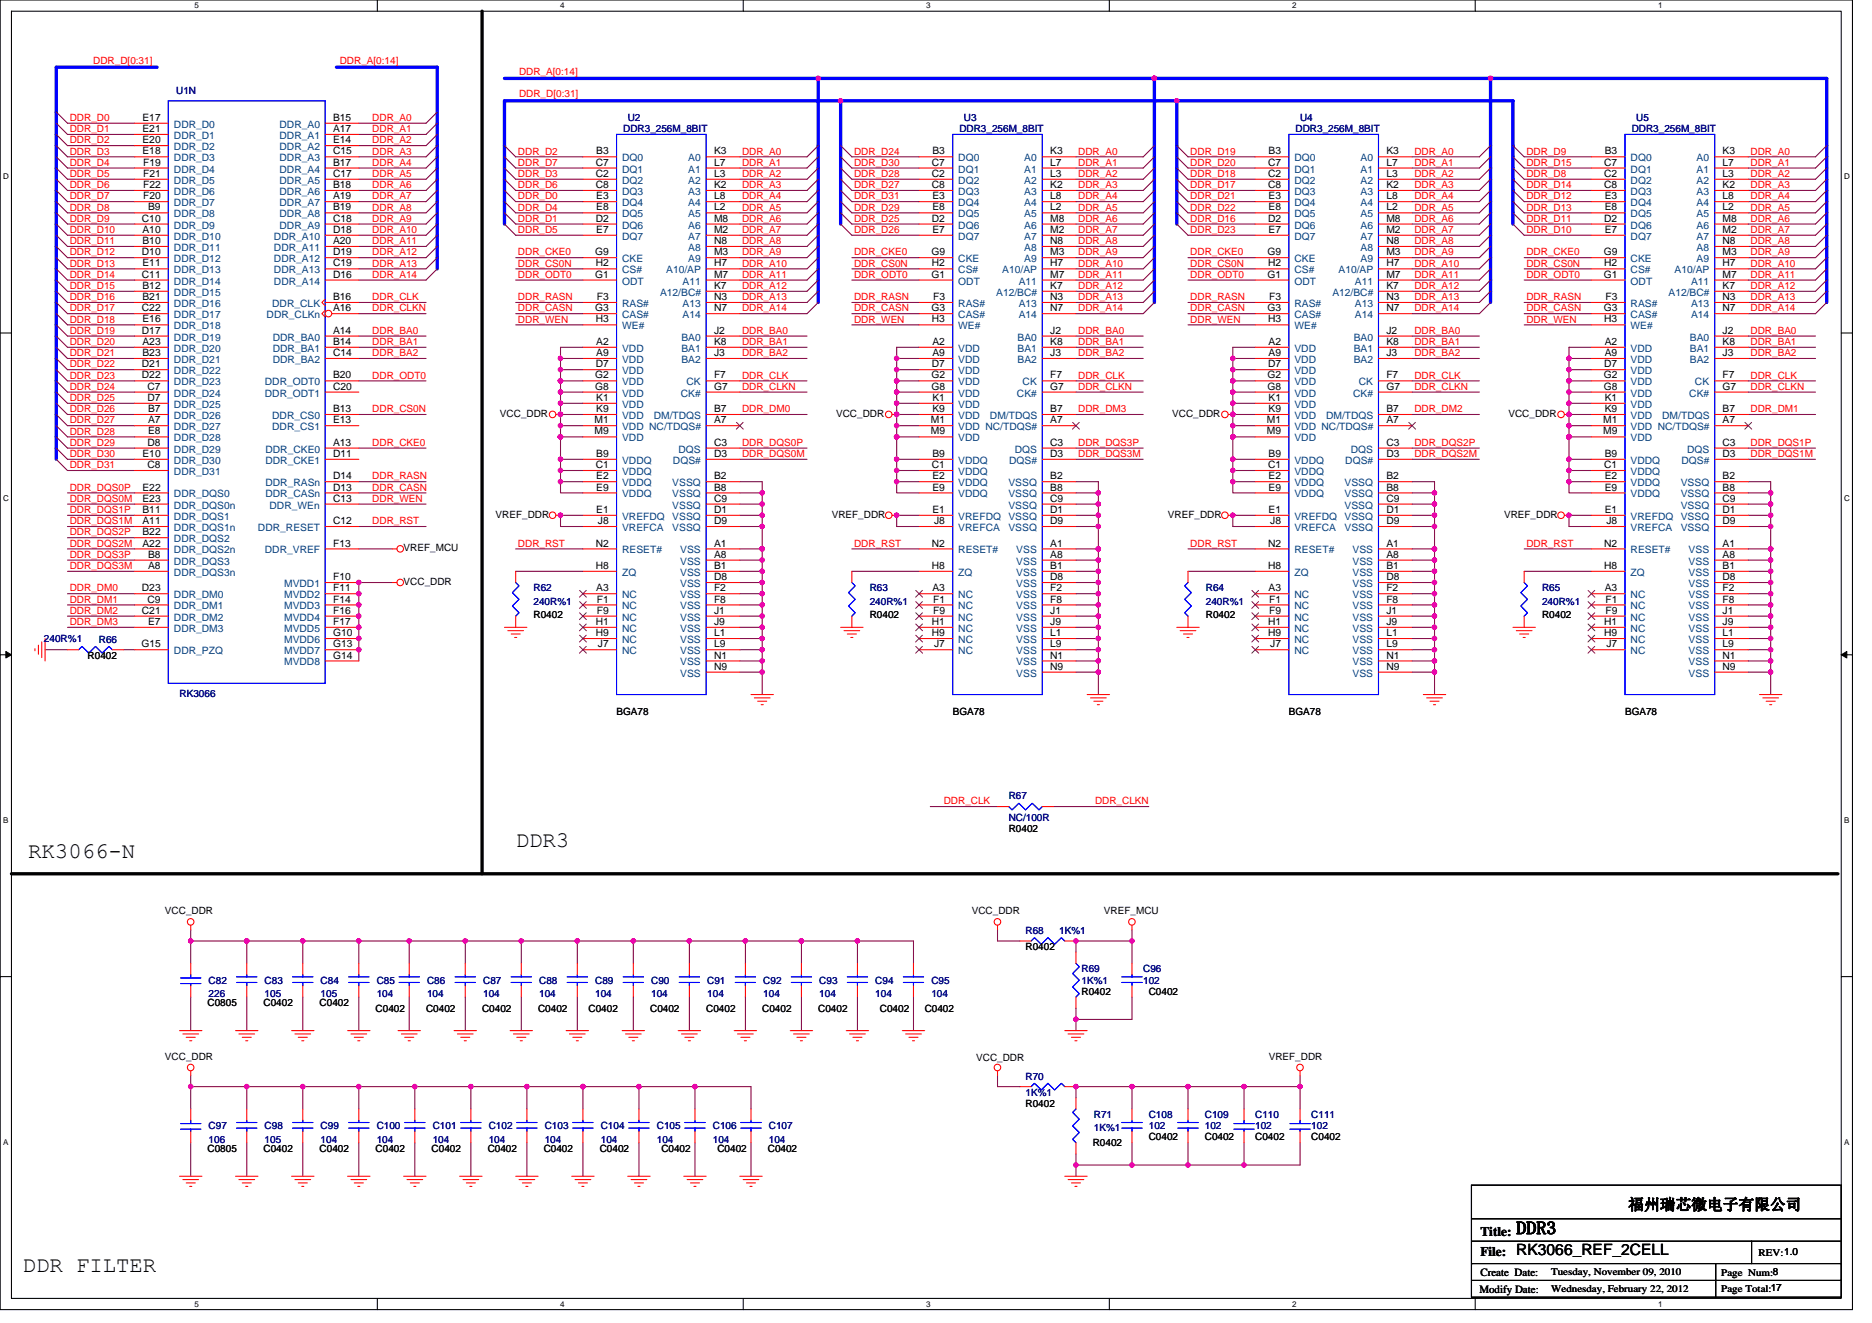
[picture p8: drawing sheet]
<svg xmlns="http://www.w3.org/2000/svg" width="297mm" height="210mm" viewBox="0 0 297 210" stroke-linecap="round" stroke-linejoin="round" font-family="sans-serif">
<defs><g id="words">
<g font-size="3.5">
<text x="4.5" y="136.2">RK3066-N</text>
<text x="81.8" y="134.4">DDR3</text>
<text x="3.6" y="202">DDR FILTER</text>
</g>
<text font-size="2.8" x="240.6" y="195.9">DDR3</text>
<g font-size="2.5">
<text x="258.4" y="192">福州瑞芯微电子有限公司</text>
<text x="240.6" y="199.2">RK3066_REF_2CELL</text>
</g>
<g font-size="2.1">
<text x="234.9" y="196.1">Title:</text>
<text x="234.9" y="199.3">File:</text>
</g>
<g font-size="1.8">
<text x="234.9" y="202.5">Create Date:</text>
<text x="234.7" y="205.1">Modify Date:</text>
</g>
<g font-size="1.6" fill="#f00">
<text x="14.8" y="10.1">DDR_D[0:31]</text>
<text x="53.9" y="10.1">DDR_A[0:14]</text>
<text x="82.4" y="11.9">DDR_A[0:14]</text>
<text x="82.4" y="15.5">DDR_D[0:31]</text>
<text x="11.1" y="21">DDR_D1</text>
<text x="11.1" y="22.8">DDR_D2</text>
<text x="11.1" y="19.2">DDR_D0</text>
<text x="59.1" y="21">DDR_A1</text>
<text x="59.1" y="22.8">DDR_A2</text>
<text x="59.1" y="19.2">DDR_A0</text>
<text x="11.1" y="26.3">DDR_D4</text>
<text x="11.1" y="24.5">DDR_D3</text>
<text x="11.1" y="28.1">DDR_D5</text>
<text x="11.1" y="29.9">DDR_D6</text>
<text x="59.1" y="24.5">DDR_A3</text>
<text x="59.1" y="29.9">DDR_A6</text>
<text x="59.1" y="26.3">DDR_A4</text>
<text x="59.1" y="28.1">DDR_A5</text>
<text x="82.2" y="24.5">DDR_D2</text>
<text x="82.2" y="26.3">DDR_D7</text>
<text x="82.2" y="28.1">DDR_D3</text>
<text x="82.2" y="29.9">DDR_D6</text>
<text x="117.7" y="24.5">DDR_A0</text>
<text x="117.7" y="26.3">DDR_A1</text>
<text x="117.7" y="28.1">DDR_A2</text>
<text x="117.7" y="29.9">DDR_A3</text>
<text x="135.5" y="24.5">DDR_D24</text>
<text x="135.5" y="26.3">DDR_D30</text>
<text x="135.5" y="28.1">DDR_D28</text>
<text x="135.5" y="29.9">DDR_D27</text>
<text x="171.1" y="24.5">DDR_A0</text>
<text x="171.1" y="26.3">DDR_A1</text>
<text x="171.1" y="28.1">DDR_A2</text>
<text x="171.1" y="29.9">DDR_A3</text>
<text x="188.9" y="24.5">DDR_D19</text>
<text x="188.9" y="26.3">DDR_D20</text>
<text x="188.9" y="28.1">DDR_D18</text>
<text x="188.9" y="29.9">DDR_D17</text>
<text x="224.4" y="24.5">DDR_A0</text>
<text x="224.4" y="26.3">DDR_A1</text>
<text x="224.4" y="28.1">DDR_A2</text>
<text x="224.4" y="29.9">DDR_A3</text>
<text x="242.2" y="24.5">DDR_D9</text>
<text x="242.2" y="26.3">DDR_D15</text>
<text x="242.2" y="28.1">DDR_D8</text>
<text x="242.2" y="29.9">DDR_D14</text>
<text x="277.8" y="24.5">DDR_A0</text>
<text x="277.8" y="26.3">DDR_A1</text>
<text x="277.8" y="28.1">DDR_A2</text>
<text x="277.8" y="29.9">DDR_A3</text>
<text x="11.1" y="35.2">DDR_D9</text>
<text x="11.1" y="33.4">DDR_D8</text>
<text x="11.1" y="31.6">DDR_D7</text>
<text x="59.1" y="31.6">DDR_A7</text>
<text x="59.1" y="33.4">DDR_A8</text>
<text x="59.1" y="35.2">DDR_A9</text>
<text x="82.2" y="31.6">DDR_D0</text>
<text x="82.2" y="33.4">DDR_D4</text>
<text x="82.2" y="35.2">DDR_D1</text>
<text x="117.7" y="31.6">DDR_A4</text>
<text x="117.7" y="33.4">DDR_A5</text>
<text x="117.7" y="35.2">DDR_A6</text>
<text x="135.5" y="31.6">DDR_D31</text>
<text x="135.5" y="33.4">DDR_D29</text>
<text x="135.5" y="35.2">DDR_D25</text>
<text x="171.1" y="31.6">DDR_A4</text>
<text x="171.1" y="33.4">DDR_A5</text>
<text x="171.1" y="35.2">DDR_A6</text>
<text x="188.9" y="31.6">DDR_D21</text>
<text x="188.9" y="33.4">DDR_D22</text>
<text x="188.9" y="35.2">DDR_D16</text>
<text x="224.4" y="31.6">DDR_A4</text>
<text x="224.4" y="33.4">DDR_A5</text>
<text x="224.4" y="35.2">DDR_A6</text>
<text x="242.2" y="31.6">DDR_D12</text>
<text x="242.2" y="33.4">DDR_D13</text>
<text x="242.2" y="35.2">DDR_D11</text>
<text x="277.8" y="31.6">DDR_A4</text>
<text x="277.8" y="33.4">DDR_A5</text>
<text x="277.8" y="35.2">DDR_A6</text>
<text x="11.1" y="38.8">DDR_D11</text>
<text x="11.1" y="37">DDR_D10</text>
<text x="11.1" y="40.5">DDR_D12</text>
<text x="59.1" y="37">DDR_A10</text>
<text x="59.1" y="38.8">DDR_A11</text>
<text x="59.1" y="40.5">DDR_A12</text>
<text x="82.2" y="37">DDR_D5</text>
<text x="82.2" y="40.5">DDR_CKE0</text>
<text x="117.7" y="37">DDR_A7</text>
<text x="117.7" y="38.8">DDR_A8</text>
<text x="117.7" y="40.5">DDR_A9</text>
<text x="135.5" y="37">DDR_D26</text>
<text x="135.5" y="40.5">DDR_CKE0</text>
<text x="171.1" y="37">DDR_A7</text>
<text x="171.1" y="38.8">DDR_A8</text>
<text x="171.1" y="40.5">DDR_A9</text>
<text x="188.9" y="37">DDR_D23</text>
<text x="188.9" y="40.5">DDR_CKE0</text>
<text x="224.4" y="37">DDR_A7</text>
<text x="224.4" y="38.8">DDR_A8</text>
<text x="224.4" y="40.5">DDR_A9</text>
<text x="242.2" y="37">DDR_D10</text>
<text x="242.2" y="40.5">DDR_CKE0</text>
<text x="277.8" y="37">DDR_A7</text>
<text x="277.8" y="38.8">DDR_A8</text>
<text x="277.8" y="40.5">DDR_A9</text>
<text x="11.1" y="44.1">DDR_D14</text>
<text x="11.1" y="42.3">DDR_D13</text>
<text x="11.1" y="47.6">DDR_D16</text>
<text x="11.1" y="45.9">DDR_D15</text>
<text x="59.1" y="47.6">DDR_CLK</text>
<text x="59.1" y="42.3">DDR_A13</text>
<text x="59.1" y="44.1">DDR_A14</text>
<text x="82.2" y="47.6">DDR_RASN</text>
<text x="82.2" y="42.3">DDR_CS0N</text>
<text x="82.2" y="44.1">DDR_ODT0</text>
<text x="117.7" y="42.3">DDR_A10</text>
<text x="117.7" y="44.1">DDR_A11</text>
<text x="117.7" y="45.9">DDR_A12</text>
<text x="117.7" y="47.6">DDR_A13</text>
<text x="135.5" y="47.6">DDR_RASN</text>
<text x="135.5" y="42.3">DDR_CS0N</text>
<text x="135.5" y="44.1">DDR_ODT0</text>
<text x="171.1" y="42.3">DDR_A10</text>
<text x="171.1" y="44.1">DDR_A11</text>
<text x="171.1" y="45.9">DDR_A12</text>
<text x="171.1" y="47.6">DDR_A13</text>
<text x="188.9" y="47.6">DDR_RASN</text>
<text x="188.9" y="42.3">DDR_CS0N</text>
<text x="188.9" y="44.1">DDR_ODT0</text>
<text x="224.4" y="42.3">DDR_A10</text>
<text x="224.4" y="44.1">DDR_A11</text>
<text x="224.4" y="45.9">DDR_A12</text>
<text x="224.4" y="47.6">DDR_A13</text>
<text x="242.2" y="47.6">DDR_RASN</text>
<text x="242.2" y="42.3">DDR_CS0N</text>
<text x="242.2" y="44.1">DDR_ODT0</text>
<text x="277.8" y="42.3">DDR_A10</text>
<text x="277.8" y="44.1">DDR_A11</text>
<text x="277.8" y="45.9">DDR_A12</text>
<text x="277.8" y="47.6">DDR_A13</text>
<text x="11.1" y="53">DDR_D19</text>
<text x="11.1" y="51.2">DDR_D18</text>
<text x="11.1" y="49.4">DDR_D17</text>
<text x="59.1" y="49.4">DDR_CLKN</text>
<text x="59.1" y="53">DDR_BA0</text>
<text x="82.2" y="49.4">DDR_CASN</text>
<text x="82.2" y="51.2">DDR_WEN</text>
<text x="117.7" y="53">DDR_BA0</text>
<text x="117.7" y="49.4">DDR_A14</text>
<text x="135.5" y="49.4">DDR_CASN</text>
<text x="135.5" y="51.2">DDR_WEN</text>
<text x="171.1" y="53">DDR_BA0</text>
<text x="171.1" y="49.4">DDR_A14</text>
<text x="188.9" y="49.4">DDR_CASN</text>
<text x="188.9" y="51.2">DDR_WEN</text>
<text x="224.4" y="53">DDR_BA0</text>
<text x="224.4" y="49.4">DDR_A14</text>
<text x="242.2" y="49.4">DDR_CASN</text>
<text x="242.2" y="51.2">DDR_WEN</text>
<text x="277.8" y="53">DDR_BA0</text>
<text x="277.8" y="49.4">DDR_A14</text>
<text x="11.1" y="56.5">DDR_D21</text>
<text x="11.1" y="54.8">DDR_D20</text>
<text x="11.1" y="58.3">DDR_D22</text>
<text x="59.1" y="54.8">DDR_BA1</text>
<text x="59.1" y="56.5">DDR_BA2</text>
<text x="117.7" y="54.8">DDR_BA1</text>
<text x="117.7" y="56.5">DDR_BA2</text>
<text x="171.1" y="54.8">DDR_BA1</text>
<text x="171.1" y="56.5">DDR_BA2</text>
<text x="224.4" y="54.8">DDR_BA1</text>
<text x="224.4" y="56.5">DDR_BA2</text>
<text x="277.8" y="54.8">DDR_BA1</text>
<text x="277.8" y="56.5">DDR_BA2</text>
<text x="11.1" y="61.9">DDR_D24</text>
<text x="11.1" y="65.4">DDR_D26</text>
<text x="11.1" y="60.1">DDR_D23</text>
<text x="11.1" y="63.6">DDR_D25</text>
<text x="59.1" y="60.1">DDR_ODT0</text>
<text x="59.1" y="65.4">DDR_CS0N</text>
<text x="117.7" y="60.1">DDR_CLK</text>
<text x="117.7" y="61.9">DDR_CLKN</text>
<text x="117.7" y="65.4">DDR_DM0</text>
<text x="171.1" y="60.1">DDR_CLK</text>
<text x="171.1" y="61.9">DDR_CLKN</text>
<text x="171.1" y="65.4">DDR_DM3</text>
<text x="224.4" y="60.1">DDR_CLK</text>
<text x="224.4" y="61.9">DDR_CLKN</text>
<text x="224.4" y="65.4">DDR_DM2</text>
<text x="277.8" y="60.1">DDR_CLK</text>
<text x="277.8" y="61.9">DDR_CLKN</text>
<text x="277.8" y="65.4">DDR_DM1</text>
<text x="11.1" y="67.2">DDR_D27</text>
<text x="11.1" y="70.8">DDR_D29</text>
<text x="11.1" y="69">DDR_D28</text>
<text x="59.1" y="70.8">DDR_CKE0</text>
<text x="117.7" y="70.8">DDR_DQS0P</text>
<text x="171.1" y="70.8">DDR_DQS3P</text>
<text x="224.4" y="70.8">DDR_DQS2P</text>
<text x="277.8" y="70.8">DDR_DQS1P</text>
<text x="11.1" y="72.5">DDR_D30</text>
<text x="11.1" y="74.3">DDR_D31</text>
<text x="11.1" y="77.9">DDR_DQS0P</text>
<text x="59.1" y="76.1">DDR_RASN</text>
<text x="59.1" y="77.9">DDR_CASN</text>
<text x="117.7" y="72.5">DDR_DQS0M</text>
<text x="171.1" y="72.5">DDR_DQS3M</text>
<text x="224.4" y="72.5">DDR_DQS2M</text>
<text x="277.8" y="72.5">DDR_DQS1M</text>
<text x="11.1" y="83.2">DDR_DQS1M</text>
<text x="11.1" y="81.4">DDR_DQS1P</text>
<text x="11.1" y="79.7">DDR_DQS0M</text>
<text x="59.1" y="79.7">DDR_WEN</text>
<text x="59.1" y="83.2">DDR_RST</text>
<text x="11.1" y="88.5">DDR_DQS3P</text>
<text x="11.1" y="86.8">DDR_DQS2M</text>
<text x="11.1" y="85">DDR_DQS2P</text>
<text x="82.2" y="86.8">DDR_RST</text>
<text x="135.5" y="86.8">DDR_RST</text>
<text x="188.9" y="86.8">DDR_RST</text>
<text x="242.2" y="86.8">DDR_RST</text>
<text x="11.1" y="95.7">DDR_DM1</text>
<text x="11.1" y="93.9">DDR_DM0</text>
<text x="11.1" y="90.3">DDR_DQS3M</text>
<text x="11.1" y="97.4">DDR_DM2</text>
<text x="11.1" y="99.2">DDR_DM3</text>
<text x="149.8" y="127.7">DDR_CLK</text>
<text x="173.8" y="127.7">DDR_CLKN</text>
</g>
<g font-size="1.6" fill="#000080">
<text x="28" y="14.9">U1N</text>
<text x="98.9" y="21">DDR3_256M_8BIT</text>
<text x="99.6" y="19.2">U2</text>
<text x="152.2" y="21">DDR3_256M_8BIT</text>
<text x="152.9" y="19.2">U3</text>
<text x="205.6" y="21">DDR3_256M_8BIT</text>
<text x="206.3" y="19.2">U4</text>
<text x="258.9" y="21">DDR3_256M_8BIT</text>
<text x="259.6" y="19.2">U5</text>
<text x="84.7" y="93.9">R62</text>
<text x="138" y="93.9">R63</text>
<text x="191.3" y="93.9">R64</text>
<text x="244.7" y="93.9">R65</text>
<text x="7" y="101.9">240R%1</text>
<text x="84.7" y="96">240R%1</text>
<text x="138" y="96">240R%1</text>
<text x="191.3" y="96">240R%1</text>
<text x="244.7" y="96">240R%1</text>
<text x="15.7" y="102">R66</text>
<text x="28.5" y="110.6">RK3066</text>
<text x="160.1" y="126.8">R67</text>
<text x="160.1" y="130.3">NC/100R</text>
<text x="162.7" y="148.3">R68</text>
<text x="168.1" y="148.3">1K%1</text>
<text x="171.6" y="154.3">R69</text>
<text x="181.4" y="154.3">C96</text>
<text x="33.1" y="156.1">C82</text>
<text x="33.1" y="158.2">226</text>
<text x="42" y="156.1">C83</text>
<text x="42" y="158.2">105</text>
<text x="50.9" y="156.1">C84</text>
<text x="50.9" y="158.2">105</text>
<text x="59.8" y="156.1">C85</text>
<text x="59.8" y="158.2">104</text>
<text x="67.8" y="156.1">C86</text>
<text x="67.8" y="158.2">104</text>
<text x="76.7" y="156.1">C87</text>
<text x="76.7" y="158.2">104</text>
<text x="85.6" y="156.1">C88</text>
<text x="85.6" y="158.2">104</text>
<text x="94.4" y="156.1">C89</text>
<text x="94.4" y="158.2">104</text>
<text x="103.3" y="156.1">C90</text>
<text x="103.3" y="158.2">104</text>
<text x="112.2" y="156.1">C91</text>
<text x="112.2" y="158.2">104</text>
<text x="121.1" y="156.1">C92</text>
<text x="121.1" y="158.2">104</text>
<text x="130" y="156.1">C93</text>
<text x="130" y="158.2">104</text>
<text x="138.9" y="156.1">C94</text>
<text x="138.9" y="158.2">104</text>
<text x="147.8" y="156.1">C95</text>
<text x="147.8" y="158.2">104</text>
<text x="171.6" y="156.1">1K%1</text>
<text x="181.4" y="156.1">102</text>
<text x="162.7" y="171.4">R70</text>
<text x="162.7" y="173.9">1K%1</text>
<text x="33.1" y="179.2">C97</text>
<text x="42" y="179.2">C98</text>
<text x="50.9" y="179.2">C99</text>
<text x="59.8" y="179.2">C100</text>
<text x="68.7" y="179.2">C101</text>
<text x="77.6" y="179.2">C102</text>
<text x="86.4" y="179.2">C103</text>
<text x="95.3" y="179.2">C104</text>
<text x="104.2" y="179.2">C105</text>
<text x="113.1" y="179.2">C106</text>
<text x="122" y="179.2">C107</text>
<text x="173.6" y="177.4">R71</text>
<text x="173.6" y="179.6">1K%1</text>
<text x="182.3" y="177.4">C108</text>
<text x="182.3" y="179.2">102</text>
<text x="191.2" y="177.4">C109</text>
<text x="191.2" y="179.2">102</text>
<text x="199.2" y="177.4">C110</text>
<text x="199.2" y="179.2">102</text>
<text x="208.1" y="177.4">C111</text>
<text x="208.1" y="179.2">102</text>
<text x="33.1" y="181.4">106</text>
<text x="42" y="181.4">105</text>
<text x="50.9" y="181.4">104</text>
<text x="59.8" y="181.4">104</text>
<text x="68.7" y="181.4">104</text>
<text x="77.6" y="181.4">104</text>
<text x="86.4" y="181.4">104</text>
<text x="95.3" y="181.4">104</text>
<text x="104.2" y="181.4">104</text>
<text x="113.1" y="181.4">104</text>
<text x="122" y="181.4">104</text>
</g>
<g font-size="1.6">
<text x="22.6" y="19.2">E17</text>
<text x="22.6" y="21">E21</text>
<text x="22.6" y="22.7">E20</text>
<text x="52.8" y="19.2">B15</text>
<text x="52.8" y="21">A17</text>
<text x="52.8" y="22.7">E14</text>
<text x="22.6" y="24.5">E18</text>
<text x="22.7" y="26.3">F19</text>
<text x="22.7" y="28.1">F21</text>
<text x="22.7" y="29.8">F22</text>
<text x="52.8" y="24.5">C15</text>
<text x="52.8" y="26.3">B17</text>
<text x="52.8" y="28.1">C17</text>
<text x="52.8" y="29.8">B18</text>
<text x="94.5" y="26.3">C7</text>
<text x="94.5" y="28.1">C2</text>
<text x="94.5" y="29.8">C8</text>
<text x="94.6" y="24.5">B3</text>
<text x="113.3" y="24.5">K3</text>
<text x="113.3" y="26.3">L7</text>
<text x="113.3" y="28.1">L3</text>
<text x="113.3" y="29.8">K2</text>
<text x="147.9" y="26.3">C7</text>
<text x="147.9" y="28.1">C2</text>
<text x="147.9" y="29.8">C8</text>
<text x="148" y="24.5">B3</text>
<text x="166.6" y="24.5">K3</text>
<text x="166.6" y="26.3">L7</text>
<text x="166.6" y="28.1">L3</text>
<text x="166.6" y="29.8">K2</text>
<text x="201.2" y="26.3">C7</text>
<text x="201.2" y="28.1">C2</text>
<text x="201.2" y="29.8">C8</text>
<text x="201.3" y="24.5">B3</text>
<text x="220" y="24.5">K3</text>
<text x="220" y="26.3">L7</text>
<text x="220" y="28.1">L3</text>
<text x="220" y="29.8">K2</text>
<text x="254.5" y="26.3">C7</text>
<text x="254.5" y="28.1">C2</text>
<text x="254.5" y="29.8">C8</text>
<text x="254.6" y="24.5">B3</text>
<text x="273.3" y="24.5">K3</text>
<text x="273.3" y="26.3">L7</text>
<text x="273.3" y="28.1">L3</text>
<text x="273.3" y="29.8">K2</text>
<text x="22.5" y="35.2">C10</text>
<text x="22.7" y="31.6">F20</text>
<text x="23.5" y="33.4">B9</text>
<text x="52.8" y="31.6">A19</text>
<text x="52.8" y="33.4">B19</text>
<text x="52.8" y="35.2">C18</text>
<text x="94.5" y="35.2">D2</text>
<text x="94.6" y="31.6">E3</text>
<text x="94.6" y="33.4">E8</text>
<text x="113.3" y="31.6">L8</text>
<text x="113.3" y="33.4">L2</text>
<text x="113.3" y="35.2">M8</text>
<text x="147.9" y="35.2">D2</text>
<text x="148" y="31.6">E3</text>
<text x="148" y="33.4">E8</text>
<text x="166.6" y="31.6">L8</text>
<text x="166.6" y="33.4">L2</text>
<text x="166.6" y="35.2">M8</text>
<text x="201.2" y="35.2">D2</text>
<text x="201.3" y="31.6">E3</text>
<text x="201.3" y="33.4">E8</text>
<text x="220" y="31.6">L8</text>
<text x="220" y="33.4">L2</text>
<text x="220" y="35.2">M8</text>
<text x="254.5" y="35.2">D2</text>
<text x="254.6" y="31.6">E3</text>
<text x="254.6" y="33.4">E8</text>
<text x="273.3" y="31.6">L8</text>
<text x="273.3" y="33.4">L2</text>
<text x="273.3" y="35.2">M8</text>
<text x="22.5" y="40.5">D10</text>
<text x="22.6" y="37">A10</text>
<text x="22.6" y="38.7">B10</text>
<text x="52.8" y="37">D18</text>
<text x="52.8" y="38.7">A20</text>
<text x="52.8" y="40.5">D19</text>
<text x="94.4" y="40.5">G9</text>
<text x="94.6" y="37">E7</text>
<text x="113.3" y="37">M2</text>
<text x="113.3" y="38.7">N8</text>
<text x="113.3" y="40.5">M3</text>
<text x="147.8" y="40.5">G9</text>
<text x="148" y="37">E7</text>
<text x="166.6" y="37">M2</text>
<text x="166.6" y="38.7">N8</text>
<text x="166.6" y="40.5">M3</text>
<text x="201.1" y="40.5">G9</text>
<text x="201.3" y="37">E7</text>
<text x="220" y="37">M2</text>
<text x="220" y="38.7">N8</text>
<text x="220" y="40.5">M3</text>
<text x="254.5" y="40.5">G9</text>
<text x="254.6" y="37">E7</text>
<text x="273.3" y="37">M2</text>
<text x="273.3" y="38.7">N8</text>
<text x="273.3" y="40.5">M3</text>
<text x="22.5" y="44.1">C11</text>
<text x="22.6" y="42.3">E11</text>
<text x="22.6" y="45.8">B12</text>
<text x="22.6" y="47.6">B21</text>
<text x="52.8" y="42.3">C19</text>
<text x="52.8" y="44.1">D16</text>
<text x="52.8" y="47.6">B16</text>
<text x="94.4" y="44.1">G1</text>
<text x="94.5" y="42.3">H2</text>
<text x="94.7" y="47.6">F3</text>
<text x="113.3" y="42.3">H7</text>
<text x="113.3" y="44.1">M7</text>
<text x="113.3" y="47.6">N3</text>
<text x="113.3" y="45.8">K7</text>
<text x="147.8" y="44.1">G1</text>
<text x="147.9" y="42.3">H2</text>
<text x="148.1" y="47.6">F3</text>
<text x="166.6" y="42.3">H7</text>
<text x="166.6" y="44.1">M7</text>
<text x="166.6" y="47.6">N3</text>
<text x="166.6" y="45.8">K7</text>
<text x="201.1" y="44.1">G1</text>
<text x="201.2" y="42.3">H2</text>
<text x="201.4" y="47.6">F3</text>
<text x="220" y="42.3">H7</text>
<text x="220" y="44.1">M7</text>
<text x="220" y="47.6">N3</text>
<text x="220" y="45.8">K7</text>
<text x="254.5" y="44.1">G1</text>
<text x="254.5" y="42.3">H2</text>
<text x="254.7" y="47.6">F3</text>
<text x="273.3" y="42.3">H7</text>
<text x="273.3" y="44.1">M7</text>
<text x="273.3" y="47.6">N3</text>
<text x="273.3" y="45.8">K7</text>
<text x="22.5" y="49.4">C22</text>
<text x="22.5" y="53">D17</text>
<text x="22.6" y="51.2">E16</text>
<text x="52.8" y="49.4">A16</text>
<text x="52.8" y="53">A14</text>
<text x="94.4" y="49.4">G3</text>
<text x="94.5" y="51.2">H3</text>
<text x="113.3" y="49.4">N7</text>
<text x="113.3" y="53">J2</text>
<text x="147.8" y="49.4">G3</text>
<text x="147.9" y="51.2">H3</text>
<text x="166.6" y="49.4">N7</text>
<text x="166.6" y="53">J2</text>
<text x="201.1" y="49.4">G3</text>
<text x="201.2" y="51.2">H3</text>
<text x="220" y="49.4">N7</text>
<text x="220" y="53">J2</text>
<text x="254.5" y="49.4">G3</text>
<text x="254.5" y="51.2">H3</text>
<text x="273.3" y="53">J2</text>
<text x="273.3" y="49.4">N7</text>
<text x="22.5" y="58.3">D21</text>
<text x="22.6" y="54.7">A23</text>
<text x="22.6" y="56.5">B23</text>
<text x="52.8" y="54.7">B14</text>
<text x="52.8" y="56.5">C14</text>
<text x="94.5" y="58.3">D7</text>
<text x="94.6" y="54.7">A2</text>
<text x="94.6" y="56.5">A9</text>
<text x="113.3" y="54.7">K8</text>
<text x="113.3" y="56.5">J3</text>
<text x="147.9" y="58.3">D7</text>
<text x="148" y="54.7">A2</text>
<text x="148" y="56.5">A9</text>
<text x="166.6" y="54.7">K8</text>
<text x="166.6" y="56.5">J3</text>
<text x="201.2" y="58.3">D7</text>
<text x="201.3" y="54.7">A2</text>
<text x="201.3" y="56.5">A9</text>
<text x="220" y="54.7">K8</text>
<text x="220" y="56.5">J3</text>
<text x="254.5" y="58.3">D7</text>
<text x="254.6" y="54.7">A2</text>
<text x="254.6" y="56.5">A9</text>
<text x="273.3" y="54.7">K8</text>
<text x="273.3" y="56.5">J3</text>
<text x="22.5" y="60.1">D22</text>
<text x="23.4" y="61.8">C7</text>
<text x="23.4" y="63.6">D7</text>
<text x="23.5" y="65.4">B7</text>
<text x="52.8" y="65.4">B13</text>
<text x="52.8" y="60.1">B20</text>
<text x="52.8" y="61.8">C20</text>
<text x="94.4" y="60.1">G2</text>
<text x="94.4" y="61.8">G8</text>
<text x="94.6" y="63.6">K1</text>
<text x="94.6" y="65.4">K9</text>
<text x="113.3" y="60.1">F7</text>
<text x="113.3" y="61.8">G7</text>
<text x="113.3" y="65.4">B7</text>
<text x="147.8" y="60.1">G2</text>
<text x="147.8" y="61.8">G8</text>
<text x="148" y="63.6">K1</text>
<text x="148" y="65.4">K9</text>
<text x="166.6" y="60.1">F7</text>
<text x="166.6" y="61.8">G7</text>
<text x="166.6" y="65.4">B7</text>
<text x="201.1" y="60.1">G2</text>
<text x="201.1" y="61.8">G8</text>
<text x="201.3" y="63.6">K1</text>
<text x="201.3" y="65.4">K9</text>
<text x="220" y="60.1">F7</text>
<text x="220" y="61.8">G7</text>
<text x="220" y="65.4">B7</text>
<text x="254.5" y="60.1">G2</text>
<text x="254.5" y="61.8">G8</text>
<text x="254.6" y="63.6">K1</text>
<text x="254.6" y="65.4">K9</text>
<text x="273.3" y="60.1">F7</text>
<text x="273.3" y="61.8">G7</text>
<text x="273.3" y="65.4">B7</text>
<text x="23.4" y="70.7">D8</text>
<text x="23.5" y="67.2">A7</text>
<text x="23.5" y="69">E8</text>
<text x="52.8" y="70.7">A13</text>
<text x="52.8" y="67.2">E13</text>
<text x="79.3" y="66.1">VCC_DDR</text>
<text x="94.4" y="67.2">M1</text>
<text x="94.4" y="69">M9</text>
<text x="113.3" y="70.7">C3</text>
<text x="113.3" y="67.2">A7</text>
<text x="132.7" y="66.1">VCC_DDR</text>
<text x="147.7" y="67.2">M1</text>
<text x="147.7" y="69">M9</text>
<text x="166.6" y="70.7">C3</text>
<text x="166.6" y="67.2">A7</text>
<text x="186" y="66.1">VCC_DDR</text>
<text x="201" y="67.2">M1</text>
<text x="201" y="69">M9</text>
<text x="220" y="70.7">C3</text>
<text x="220" y="67.2">A7</text>
<text x="239.3" y="66.1">VCC_DDR</text>
<text x="254.4" y="67.2">M1</text>
<text x="254.4" y="69">M9</text>
<text x="273.3" y="70.7">C3</text>
<text x="273.3" y="67.2">A7</text>
<text x="22.6" y="72.5">E10</text>
<text x="22.6" y="77.9">E22</text>
<text x="23.4" y="74.3">C8</text>
<text x="52.8" y="76.1">D14</text>
<text x="52.8" y="77.9">D13</text>
<text x="52.8" y="72.5">D11</text>
<text x="94.5" y="74.3">C1</text>
<text x="94.6" y="72.5">B9</text>
<text x="94.6" y="76.1">E2</text>
<text x="94.6" y="77.9">E9</text>
<text x="113.3" y="76.1">B2</text>
<text x="113.3" y="77.9">B8</text>
<text x="113.3" y="72.5">D3</text>
<text x="147.9" y="74.3">C1</text>
<text x="148" y="72.5">B9</text>
<text x="148" y="76.1">E2</text>
<text x="148" y="77.9">E9</text>
<text x="166.6" y="76.1">B2</text>
<text x="166.6" y="77.9">B8</text>
<text x="166.6" y="72.5">D3</text>
<text x="201.2" y="74.3">C1</text>
<text x="201.3" y="72.5">B9</text>
<text x="201.3" y="76.1">E2</text>
<text x="201.3" y="77.9">E9</text>
<text x="220" y="76.1">B2</text>
<text x="220" y="77.9">B8</text>
<text x="220" y="72.5">D3</text>
<text x="254.5" y="74.3">C1</text>
<text x="254.6" y="72.5">B9</text>
<text x="254.6" y="76.1">E2</text>
<text x="254.6" y="77.9">E9</text>
<text x="273.3" y="76.1">B2</text>
<text x="273.3" y="77.9">B8</text>
<text x="273.3" y="72.5">D3</text>
<text x="22.6" y="79.6">E23</text>
<text x="22.6" y="81.4">B11</text>
<text x="22.6" y="83.2">A11</text>
<text x="52.8" y="83.2">C12</text>
<text x="52.8" y="79.6">C13</text>
<text x="78.6" y="82.1">VREF_DDR</text>
<text x="94.6" y="81.4">E1</text>
<text x="94.9" y="83.2">J8</text>
<text x="113.3" y="81.4">D1</text>
<text x="113.3" y="83.2">D9</text>
<text x="113.3" y="79.6">C9</text>
<text x="132" y="82.1">VREF_DDR</text>
<text x="148" y="81.4">E1</text>
<text x="148.2" y="83.2">J8</text>
<text x="166.6" y="81.4">D1</text>
<text x="166.6" y="83.2">D9</text>
<text x="166.6" y="79.6">C9</text>
<text x="185.3" y="82.1">VREF_DDR</text>
<text x="201.3" y="81.4">E1</text>
<text x="201.6" y="83.2">J8</text>
<text x="220" y="81.4">D1</text>
<text x="220" y="83.2">D9</text>
<text x="220" y="79.6">C9</text>
<text x="238.7" y="82.1">VREF_DDR</text>
<text x="254.6" y="81.4">E1</text>
<text x="254.9" y="83.2">J8</text>
<text x="273.3" y="81.4">D1</text>
<text x="273.3" y="83.2">D9</text>
<text x="273.3" y="79.6">C9</text>
<text x="22.6" y="85">B22</text>
<text x="22.6" y="86.7">A22</text>
<text x="23.5" y="88.5">B8</text>
<text x="52.8" y="86.7">F13</text>
<text x="64" y="87.5">VREF_MCU</text>
<text x="94.5" y="86.7">N2</text>
<text x="113.3" y="86.7">A1</text>
<text x="113.3" y="88.5">A8</text>
<text x="147.9" y="86.7">N2</text>
<text x="166.6" y="86.7">A1</text>
<text x="166.6" y="88.5">A8</text>
<text x="201.2" y="86.7">N2</text>
<text x="220" y="86.7">A1</text>
<text x="220" y="88.5">A8</text>
<text x="254.5" y="86.7">N2</text>
<text x="273.3" y="86.7">A1</text>
<text x="273.3" y="88.5">A8</text>
<text x="22.5" y="93.9">D23</text>
<text x="23.4" y="95.6">C9</text>
<text x="23.5" y="90.3">A8</text>
<text x="52.8" y="92.1">F10</text>
<text x="52.8" y="93.9">F11</text>
<text x="52.8" y="95.6">F14</text>
<text x="64" y="92.8">VCC_DDR</text>
<text x="94.5" y="90.3">H8</text>
<text x="94.6" y="93.9">A3</text>
<text x="94.7" y="95.6">F1</text>
<text x="113.3" y="90.3">B1</text>
<text x="113.3" y="93.9">F2</text>
<text x="113.3" y="95.6">F8</text>
<text x="113.3" y="92.1">D8</text>
<text x="147.9" y="90.3">H8</text>
<text x="148" y="93.9">A3</text>
<text x="148.1" y="95.6">F1</text>
<text x="166.6" y="90.3">B1</text>
<text x="166.6" y="93.9">F2</text>
<text x="166.6" y="95.6">F8</text>
<text x="166.6" y="92.1">D8</text>
<text x="201.2" y="90.3">H8</text>
<text x="201.3" y="93.9">A3</text>
<text x="201.4" y="95.6">F1</text>
<text x="220" y="90.3">B1</text>
<text x="220" y="93.9">F2</text>
<text x="220" y="95.6">F8</text>
<text x="220" y="92.1">D8</text>
<text x="254.5" y="90.3">H8</text>
<text x="254.6" y="93.9">A3</text>
<text x="254.7" y="95.6">F1</text>
<text x="273.3" y="90.3">B1</text>
<text x="273.3" y="93.9">F2</text>
<text x="273.3" y="95.6">F8</text>
<text x="273.3" y="92.1">D8</text>
<text x="22.5" y="97.4">C21</text>
<text x="23.5" y="99.2">E7</text>
<text x="52.8" y="97.4">F16</text>
<text x="52.8" y="99.2">F17</text>
<text x="52.8" y="101">G10</text>
<text x="84.7" y="98.1">R0402</text>
<text x="94.5" y="99.2">H1</text>
<text x="94.5" y="101">H9</text>
<text x="94.7" y="97.4">F9</text>
<text x="113.3" y="97.4">J1</text>
<text x="113.3" y="99.2">J9</text>
<text x="113.3" y="101">L1</text>
<text x="138" y="98.1">R0402</text>
<text x="147.9" y="99.2">H1</text>
<text x="147.9" y="101">H9</text>
<text x="148.1" y="97.4">F9</text>
<text x="166.6" y="97.4">J1</text>
<text x="166.6" y="99.2">J9</text>
<text x="166.6" y="101">L1</text>
<text x="191.3" y="98.1">R0402</text>
<text x="201.2" y="99.2">H1</text>
<text x="201.2" y="101">H9</text>
<text x="201.4" y="97.4">F9</text>
<text x="220" y="97.4">J1</text>
<text x="220" y="99.2">J9</text>
<text x="220" y="101">L1</text>
<text x="244.7" y="98.1">R0402</text>
<text x="254.5" y="99.2">H1</text>
<text x="254.5" y="101">H9</text>
<text x="254.7" y="97.4">F9</text>
<text x="273.3" y="97.4">J1</text>
<text x="273.3" y="99.2">J9</text>
<text x="273.3" y="101">L1</text>
<text x="13.9" y="104.5">R0402</text>
<text x="22.4" y="102.7">G15</text>
<text x="52.8" y="102.7">G13</text>
<text x="52.8" y="104.5">G14</text>
<text x="94.9" y="102.7">J7</text>
<text x="113.3" y="102.7">L9</text>
<text x="113.3" y="104.5">N1</text>
<text x="113.3" y="106.3">N9</text>
<text x="148.2" y="102.7">J7</text>
<text x="166.6" y="102.7">L9</text>
<text x="166.6" y="104.5">N1</text>
<text x="166.6" y="106.3">N9</text>
<text x="201.6" y="102.7">J7</text>
<text x="220" y="102.7">L9</text>
<text x="220" y="104.5">N1</text>
<text x="220" y="106.3">N9</text>
<text x="254.9" y="102.7">J7</text>
<text x="273.3" y="102.7">L9</text>
<text x="273.3" y="104.5">N1</text>
<text x="273.3" y="106.3">N9</text>
<text x="97.8" y="113.4">BGA78</text>
<text x="151.2" y="113.4">BGA78</text>
<text x="204.5" y="113.4">BGA78</text>
<text x="257.8" y="113.4">BGA78</text>
<text x="160.1" y="132.1">R0402</text>
<text x="26.2" y="145.1">VCC_DDR</text>
<text x="154.2" y="145.1">VCC_DDR</text>
<text x="175.2" y="145.1">VREF_MCU</text>
<text x="162.7" y="150.8">R0402</text>
<text x="32.9" y="159.7">C0805</text>
<text x="41.8" y="159.7">C0402</text>
<text x="50.7" y="159.7">C0402</text>
<text x="59.6" y="160.5">C0402</text>
<text x="67.6" y="160.5">C0402</text>
<text x="76.5" y="160.5">C0402</text>
<text x="85.4" y="160.5">C0402</text>
<text x="93.4" y="160.5">C0402</text>
<text x="103.2" y="160.5">C0402</text>
<text x="112.1" y="160.5">C0402</text>
<text x="120.9" y="160.5">C0402</text>
<text x="129.8" y="160.5">C0402</text>
<text x="139.6" y="160.5">C0402</text>
<text x="146.7" y="160.5">C0402</text>
<text x="171.6" y="157.9">R0402</text>
<text x="182.3" y="157.9">C0402</text>
<text x="26.2" y="168.2">VCC_DDR</text>
<text x="154.9" y="168.4">VCC_DDR</text>
<text x="201.3" y="168.2">VREF_DDR</text>
<text x="162.7" y="175.7">R0402</text>
<text x="32.9" y="182.8">C0805</text>
<text x="41.8" y="182.8">C0402</text>
<text x="50.7" y="182.8">C0402</text>
<text x="59.6" y="182.8">C0402</text>
<text x="68.5" y="182.8">C0402</text>
<text x="77.4" y="182.8">C0402</text>
<text x="86.3" y="182.8">C0402</text>
<text x="95.2" y="182.8">C0402</text>
<text x="104.9" y="182.8">C0402</text>
<text x="113.8" y="182.8">C0402</text>
<text x="121.8" y="182.8">C0402</text>
<text x="173.4" y="181.9">R0402</text>
<text x="182.3" y="181">C0402</text>
<text x="191.2" y="181">C0402</text>
<text x="199.2" y="181">C0402</text>
<text x="208.1" y="181">C0402</text>
<text x="246.1" y="202.3">Tuesday, November 09, 2010</text>
<text x="273.1" y="202.5">Page Num:8</text>
<text x="279" y="199.3">REV:1.0</text>
<text x="246.1" y="205">Wednesday, February 22, 2012</text>
<text x="273.1" y="205">Page Total:17</text>
</g>
<g font-size="1.6" fill="#004080">
<text x="27.6" y="20.3">DDR_D0</text>
<text x="27.6" y="22.1">DDR_D1</text>
<text x="27.6" y="23.8">DDR_D2</text>
<text x="44.4" y="20.3">DDR_A0</text>
<text x="44.4" y="22.1">DDR_A1</text>
<text x="44.4" y="23.8">DDR_A2</text>
<text x="27.6" y="25.6">DDR_D3</text>
<text x="27.6" y="27.4">DDR_D4</text>
<text x="27.6" y="29.2">DDR_D5</text>
<text x="44.4" y="25.6">DDR_A3</text>
<text x="44.4" y="27.4">DDR_A4</text>
<text x="44.4" y="29.2">DDR_A5</text>
<text x="98.7" y="25.6">DQ0</text>
<text x="98.7" y="27.4">DQ1</text>
<text x="98.7" y="29.2">DQ2</text>
<text x="109.2" y="25.6">A0</text>
<text x="109.2" y="27.4">A1</text>
<text x="109.2" y="29.2">A2</text>
<text x="152.1" y="25.6">DQ0</text>
<text x="152.1" y="27.4">DQ1</text>
<text x="152.1" y="29.2">DQ2</text>
<text x="162.5" y="25.6">A0</text>
<text x="162.5" y="27.4">A1</text>
<text x="162.5" y="29.2">A2</text>
<text x="205.4" y="25.6">DQ0</text>
<text x="205.4" y="27.4">DQ1</text>
<text x="205.4" y="29.2">DQ2</text>
<text x="215.9" y="25.6">A0</text>
<text x="215.9" y="27.4">A1</text>
<text x="215.9" y="29.2">A2</text>
<text x="258.7" y="25.6">DQ0</text>
<text x="258.7" y="27.4">DQ1</text>
<text x="258.7" y="29.2">DQ2</text>
<text x="269.2" y="25.6">A0</text>
<text x="269.2" y="27.4">A1</text>
<text x="269.2" y="29.2">A2</text>
<text x="27.6" y="30.9">DDR_D6</text>
<text x="27.6" y="32.7">DDR_D7</text>
<text x="27.6" y="34.5">DDR_D8</text>
<text x="44.4" y="30.9">DDR_A6</text>
<text x="44.4" y="32.7">DDR_A7</text>
<text x="44.4" y="34.5">DDR_A8</text>
<text x="98.7" y="30.9">DQ3</text>
<text x="98.7" y="32.7">DQ4</text>
<text x="98.7" y="34.5">DQ5</text>
<text x="109.2" y="30.9">A3</text>
<text x="109.2" y="32.7">A4</text>
<text x="109.2" y="34.5">A5</text>
<text x="152.1" y="30.9">DQ3</text>
<text x="152.1" y="32.7">DQ4</text>
<text x="152.1" y="34.5">DQ5</text>
<text x="162.5" y="30.9">A3</text>
<text x="162.5" y="32.7">A4</text>
<text x="162.5" y="34.5">A5</text>
<text x="205.4" y="30.9">DQ3</text>
<text x="205.4" y="32.7">DQ4</text>
<text x="205.4" y="34.5">DQ5</text>
<text x="215.9" y="30.9">A3</text>
<text x="215.9" y="32.7">A4</text>
<text x="215.9" y="34.5">A5</text>
<text x="258.7" y="30.9">DQ3</text>
<text x="258.7" y="32.7">DQ4</text>
<text x="258.7" y="34.5">DQ5</text>
<text x="269.2" y="30.9">A3</text>
<text x="269.2" y="32.7">A4</text>
<text x="269.2" y="34.5">A5</text>
<text x="27.6" y="36.3">DDR_D9</text>
<text x="27.6" y="38.1">DDR_D10</text>
<text x="27.6" y="39.8">DDR_D11</text>
<text x="27.6" y="41.6">DDR_D12</text>
<text x="43.5" y="38.1">DDR_A10</text>
<text x="43.5" y="39.8">DDR_A11</text>
<text x="43.5" y="41.6">DDR_A12</text>
<text x="44.4" y="36.3">DDR_A9</text>
<text x="98.7" y="36.3">DQ6</text>
<text x="98.7" y="38.1">DQ7</text>
<text x="98.7" y="41.6">CKE</text>
<text x="109.2" y="36.3">A6</text>
<text x="109.2" y="38.1">A7</text>
<text x="109.2" y="39.8">A8</text>
<text x="109.2" y="41.6">A9</text>
<text x="152.1" y="36.3">DQ6</text>
<text x="152.1" y="38.1">DQ7</text>
<text x="152.1" y="41.6">CKE</text>
<text x="162.5" y="36.3">A6</text>
<text x="162.5" y="38.1">A7</text>
<text x="162.5" y="39.8">A8</text>
<text x="162.5" y="41.6">A9</text>
<text x="205.4" y="36.3">DQ6</text>
<text x="205.4" y="38.1">DQ7</text>
<text x="205.4" y="41.6">CKE</text>
<text x="215.9" y="36.3">A6</text>
<text x="215.9" y="38.1">A7</text>
<text x="215.9" y="39.8">A8</text>
<text x="215.9" y="41.6">A9</text>
<text x="258.7" y="36.3">DQ6</text>
<text x="258.7" y="38.1">DQ7</text>
<text x="258.7" y="41.6">CKE</text>
<text x="269.2" y="36.3">A6</text>
<text x="269.2" y="38.1">A7</text>
<text x="269.2" y="39.8">A8</text>
<text x="269.2" y="41.6">A9</text>
<text x="27.6" y="43.4">DDR_D13</text>
<text x="27.6" y="45.2">DDR_D14</text>
<text x="27.6" y="46.9">DDR_D15</text>
<text x="43.5" y="43.4">DDR_A13</text>
<text x="43.5" y="45.2">DDR_A14</text>
<text x="98.7" y="43.4">CS#</text>
<text x="98.7" y="45.2">ODT</text>
<text x="104.7" y="46.9">A12/BC#</text>
<text x="105.7" y="43.4">A10/AP</text>
<text x="108.3" y="45.2">A11</text>
<text x="152.1" y="43.4">CS#</text>
<text x="152.1" y="45.2">ODT</text>
<text x="158.1" y="46.9">A12/BC#</text>
<text x="159" y="43.4">A10/AP</text>
<text x="161.6" y="45.2">A11</text>
<text x="205.4" y="43.4">CS#</text>
<text x="205.4" y="45.2">ODT</text>
<text x="211.4" y="46.9">A12/BC#</text>
<text x="212.4" y="43.4">A10/AP</text>
<text x="215" y="45.2">A11</text>
<text x="258.7" y="43.4">CS#</text>
<text x="258.7" y="45.2">ODT</text>
<text x="264.7" y="46.9">A12/BC#</text>
<text x="265.7" y="43.4">A10/AP</text>
<text x="268.3" y="45.2">A11</text>
<text x="27.6" y="48.7">DDR_D16</text>
<text x="27.6" y="50.5">DDR_D17</text>
<text x="27.6" y="52.3">DDR_D18</text>
<text x="42.3" y="50.5">DDR_CLKn</text>
<text x="43.2" y="48.7">DDR_CLK</text>
<text x="98.7" y="48.7">RAS#</text>
<text x="98.7" y="50.5">CAS#</text>
<text x="98.7" y="52.3">WE#</text>
<text x="108.3" y="48.7">A13</text>
<text x="108.3" y="50.5">A14</text>
<text x="152.1" y="48.7">RAS#</text>
<text x="152.1" y="50.5">CAS#</text>
<text x="152.1" y="52.3">WE#</text>
<text x="161.6" y="48.7">A13</text>
<text x="161.6" y="50.5">A14</text>
<text x="205.4" y="48.7">RAS#</text>
<text x="205.4" y="50.5">CAS#</text>
<text x="205.4" y="52.3">WE#</text>
<text x="215" y="48.7">A13</text>
<text x="215" y="50.5">A14</text>
<text x="258.7" y="48.7">RAS#</text>
<text x="258.7" y="50.5">CAS#</text>
<text x="258.7" y="52.3">WE#</text>
<text x="268.3" y="48.7">A13</text>
<text x="268.3" y="50.5">A14</text>
<text x="27.6" y="54.1">DDR_D19</text>
<text x="27.6" y="55.8">DDR_D20</text>
<text x="27.6" y="57.6">DDR_D21</text>
<text x="27.6" y="59.4">DDR_D22</text>
<text x="43.3" y="54.1">DDR_BA0</text>
<text x="43.3" y="55.8">DDR_BA1</text>
<text x="43.3" y="57.6">DDR_BA2</text>
<text x="98.7" y="55.8">VDD</text>
<text x="98.7" y="57.6">VDD</text>
<text x="98.7" y="59.4">VDD</text>
<text x="108.1" y="54.1">BA0</text>
<text x="108.1" y="55.8">BA1</text>
<text x="108.1" y="57.6">BA2</text>
<text x="152.1" y="55.8">VDD</text>
<text x="152.1" y="57.6">VDD</text>
<text x="152.1" y="59.4">VDD</text>
<text x="161.5" y="54.1">BA0</text>
<text x="161.5" y="55.8">BA1</text>
<text x="161.5" y="57.6">BA2</text>
<text x="205.4" y="55.8">VDD</text>
<text x="205.4" y="57.6">VDD</text>
<text x="205.4" y="59.4">VDD</text>
<text x="214.8" y="54.1">BA0</text>
<text x="214.8" y="55.8">BA1</text>
<text x="214.8" y="57.6">BA2</text>
<text x="258.7" y="55.8">VDD</text>
<text x="258.7" y="57.6">VDD</text>
<text x="258.7" y="59.4">VDD</text>
<text x="268.1" y="54.1">BA0</text>
<text x="268.1" y="55.8">BA1</text>
<text x="268.1" y="57.6">BA2</text>
<text x="27.6" y="61.2">DDR_D23</text>
<text x="27.6" y="62.9">DDR_D24</text>
<text x="27.6" y="64.7">DDR_D25</text>
<text x="42" y="61.2">DDR_ODT0</text>
<text x="42" y="62.9">DDR_ODT1</text>
<text x="98.7" y="64.7">VDD</text>
<text x="98.7" y="61.2">VDD</text>
<text x="98.7" y="62.9">VDD</text>
<text x="108" y="62.9">CK#</text>
<text x="108.9" y="61.2">CK</text>
<text x="152.1" y="64.7">VDD</text>
<text x="152.1" y="61.2">VDD</text>
<text x="152.1" y="62.9">VDD</text>
<text x="161.4" y="62.9">CK#</text>
<text x="162.3" y="61.2">CK</text>
<text x="205.4" y="64.7">VDD</text>
<text x="205.4" y="61.2">VDD</text>
<text x="205.4" y="62.9">VDD</text>
<text x="214.7" y="62.9">CK#</text>
<text x="215.6" y="61.2">CK</text>
<text x="258.7" y="64.7">VDD</text>
<text x="258.7" y="61.2">VDD</text>
<text x="258.7" y="62.9">VDD</text>
<text x="268.1" y="62.9">CK#</text>
<text x="268.9" y="61.2">CK</text>
<text x="27.6" y="66.5">DDR_D26</text>
<text x="27.6" y="68.3">DDR_D27</text>
<text x="27.6" y="70.1">DDR_D28</text>
<text x="27.6" y="71.8">DDR_D29</text>
<text x="42.1" y="71.8">DDR_CKE0</text>
<text x="43.2" y="66.5">DDR_CS0</text>
<text x="43.2" y="68.3">DDR_CS1</text>
<text x="98.7" y="66.5">VDD</text>
<text x="98.7" y="68.3">VDD NC/TDQS#</text>
<text x="98.7" y="70.1">VDD</text>
<text x="103.7" y="66.5">DM/TDQS</text>
<text x="107.7" y="71.8">DQS</text>
<text x="152.1" y="66.5">VDD</text>
<text x="152.1" y="68.3">VDD NC/TDQS#</text>
<text x="152.1" y="70.1">VDD</text>
<text x="157.1" y="66.5">DM/TDQS</text>
<text x="161" y="71.8">DQS</text>
<text x="205.4" y="66.5">VDD</text>
<text x="205.4" y="68.3">VDD NC/TDQS#</text>
<text x="205.4" y="70.1">VDD</text>
<text x="210.4" y="66.5">DM/TDQS</text>
<text x="214.4" y="71.8">DQS</text>
<text x="258.7" y="66.5">VDD</text>
<text x="258.7" y="68.3">VDD NC/TDQS#</text>
<text x="258.7" y="70.1">VDD</text>
<text x="263.8" y="66.5">DM/TDQS</text>
<text x="267.7" y="71.8">DQS</text>
<text x="27.6" y="73.6">DDR_D30</text>
<text x="27.6" y="75.4">DDR_D31</text>
<text x="42.1" y="77.2">DDR_RASn</text>
<text x="42.1" y="73.6">DDR_CKE1</text>
<text x="98.7" y="73.6">VDDQ</text>
<text x="98.7" y="75.4">VDDQ</text>
<text x="98.7" y="77.2">VDDQ</text>
<text x="106.7" y="77.2">VSSQ</text>
<text x="106.8" y="73.6">DQS#</text>
<text x="152.1" y="73.6">VDDQ</text>
<text x="152.1" y="75.4">VDDQ</text>
<text x="152.1" y="77.2">VDDQ</text>
<text x="160" y="77.2">VSSQ</text>
<text x="160.1" y="73.6">DQS#</text>
<text x="205.4" y="73.6">VDDQ</text>
<text x="205.4" y="75.4">VDDQ</text>
<text x="205.4" y="77.2">VDDQ</text>
<text x="213.4" y="77.2">VSSQ</text>
<text x="213.5" y="73.6">DQS#</text>
<text x="258.7" y="73.6">VDDQ</text>
<text x="258.7" y="75.4">VDDQ</text>
<text x="258.7" y="77.2">VDDQ</text>
<text x="266.7" y="77.2">VSSQ</text>
<text x="266.8" y="73.6">DQS#</text>
<text x="27.6" y="79">DDR_DQS0</text>
<text x="27.6" y="80.7">DDR_DQS0n</text>
<text x="27.6" y="82.5">DDR_DQS1</text>
<text x="42.1" y="79">DDR_CASn</text>
<text x="42.8" y="80.7">DDR_WEn</text>
<text x="98.7" y="79">VDDQ</text>
<text x="98.7" y="82.5">VREFDQ</text>
<text x="106.7" y="79">VSSQ</text>
<text x="106.7" y="82.5">VSSQ</text>
<text x="106.7" y="80.7">VSSQ</text>
<text x="152.1" y="79">VDDQ</text>
<text x="152.1" y="82.5">VREFDQ</text>
<text x="160" y="79">VSSQ</text>
<text x="160" y="82.5">VSSQ</text>
<text x="160" y="80.7">VSSQ</text>
<text x="205.4" y="79">VDDQ</text>
<text x="205.4" y="82.5">VREFDQ</text>
<text x="213.4" y="79">VSSQ</text>
<text x="213.4" y="82.5">VSSQ</text>
<text x="213.4" y="80.7">VSSQ</text>
<text x="258.7" y="79">VDDQ</text>
<text x="258.7" y="82.5">VREFDQ</text>
<text x="266.7" y="79">VSSQ</text>
<text x="266.7" y="82.5">VSSQ</text>
<text x="266.7" y="80.7">VSSQ</text>
<text x="27.6" y="84.3">DDR_DQS1n</text>
<text x="27.6" y="86.1">DDR_DQS2</text>
<text x="27.6" y="87.8">DDR_DQS2n</text>
<text x="27.6" y="89.6">DDR_DQS3</text>
<text x="40.9" y="84.3">DDR_RESET</text>
<text x="42" y="87.8">DDR_VREF</text>
<text x="98.7" y="87.8">RESET#</text>
<text x="98.7" y="84.3">VREFCA</text>
<text x="106.7" y="84.3">VSSQ</text>
<text x="107.9" y="87.8">VSS</text>
<text x="107.9" y="89.6">VSS</text>
<text x="152.1" y="87.8">RESET#</text>
<text x="152.1" y="84.3">VREFCA</text>
<text x="160" y="84.3">VSSQ</text>
<text x="161.3" y="87.8">VSS</text>
<text x="161.3" y="89.6">VSS</text>
<text x="205.4" y="87.8">RESET#</text>
<text x="205.4" y="84.3">VREFCA</text>
<text x="213.4" y="84.3">VSSQ</text>
<text x="214.6" y="87.8">VSS</text>
<text x="214.6" y="89.6">VSS</text>
<text x="258.7" y="87.8">RESET#</text>
<text x="258.7" y="84.3">VREFCA</text>
<text x="266.7" y="84.3">VSSQ</text>
<text x="267.9" y="87.8">VSS</text>
<text x="267.9" y="89.6">VSS</text>
<text x="27.6" y="91.4">DDR_DQS3n</text>
<text x="27.6" y="95">DDR_DM0</text>
<text x="45.1" y="93.2">MVDD1</text>
<text x="45.1" y="95">MVDD2</text>
<text x="98.7" y="95">NC</text>
<text x="98.7" y="91.4">ZQ</text>
<text x="107.9" y="91.4">VSS</text>
<text x="107.9" y="95">VSS</text>
<text x="107.9" y="93.2">VSS</text>
<text x="152.1" y="95">NC</text>
<text x="152.1" y="91.4">ZQ</text>
<text x="161.3" y="91.4">VSS</text>
<text x="161.3" y="95">VSS</text>
<text x="161.3" y="93.2">VSS</text>
<text x="205.4" y="95">NC</text>
<text x="205.4" y="91.4">ZQ</text>
<text x="214.6" y="91.4">VSS</text>
<text x="214.6" y="95">VSS</text>
<text x="214.6" y="93.2">VSS</text>
<text x="258.7" y="95">NC</text>
<text x="258.7" y="91.4">ZQ</text>
<text x="267.9" y="91.4">VSS</text>
<text x="267.9" y="95">VSS</text>
<text x="267.9" y="93.2">VSS</text>
<text x="27.6" y="96.7">DDR_DM1</text>
<text x="27.6" y="98.5">DDR_DM2</text>
<text x="27.6" y="100.3">DDR_DM3</text>
<text x="45.1" y="96.7">MVDD3</text>
<text x="45.1" y="98.5">MVDD4</text>
<text x="45.1" y="100.3">MVDD5</text>
<text x="98.7" y="96.7">NC</text>
<text x="98.7" y="98.5">NC</text>
<text x="98.7" y="100.3">NC</text>
<text x="107.9" y="96.7">VSS</text>
<text x="107.9" y="98.5">VSS</text>
<text x="107.9" y="100.3">VSS</text>
<text x="152.1" y="96.7">NC</text>
<text x="152.1" y="98.5">NC</text>
<text x="152.1" y="100.3">NC</text>
<text x="161.3" y="96.7">VSS</text>
<text x="161.3" y="98.5">VSS</text>
<text x="161.3" y="100.3">VSS</text>
<text x="205.4" y="96.7">NC</text>
<text x="205.4" y="98.5">NC</text>
<text x="205.4" y="100.3">NC</text>
<text x="214.6" y="96.7">VSS</text>
<text x="214.6" y="98.5">VSS</text>
<text x="214.6" y="100.3">VSS</text>
<text x="258.7" y="96.7">NC</text>
<text x="258.7" y="98.5">NC</text>
<text x="258.7" y="100.3">NC</text>
<text x="267.9" y="96.7">VSS</text>
<text x="267.9" y="98.5">VSS</text>
<text x="267.9" y="100.3">VSS</text>
<text x="27.6" y="103.8">DDR_PZQ</text>
<text x="45.1" y="102.1">MVDD6</text>
<text x="45.1" y="103.8">MVDD7</text>
<text x="45.1" y="105.6">MVDD8</text>
<text x="98.7" y="102.1">NC</text>
<text x="98.7" y="103.8">NC</text>
<text x="107.9" y="102.1">VSS</text>
<text x="107.9" y="103.8">VSS</text>
<text x="107.9" y="105.6">VSS</text>
<text x="107.9" y="107.4">VSS</text>
<text x="152.1" y="102.1">NC</text>
<text x="152.1" y="103.8">NC</text>
<text x="161.3" y="102.1">VSS</text>
<text x="161.3" y="103.8">VSS</text>
<text x="161.3" y="105.6">VSS</text>
<text x="161.3" y="107.4">VSS</text>
<text x="205.4" y="102.1">NC</text>
<text x="205.4" y="103.8">NC</text>
<text x="214.6" y="102.1">VSS</text>
<text x="214.6" y="103.8">VSS</text>
<text x="214.6" y="105.6">VSS</text>
<text x="214.6" y="107.4">VSS</text>
<text x="258.7" y="102.1">NC</text>
<text x="258.7" y="103.8">NC</text>
<text x="267.9" y="102.1">VSS</text>
<text x="267.9" y="103.8">VSS</text>
<text x="267.9" y="105.6">VSS</text>
<text x="267.9" y="107.4">VSS</text>
</g>
<g font-size="1.3">
<text x="30.8" y="1.3">5</text>
<text x="88.9" y="1.3">4</text>
<text x="147" y="1.3">3</text>
<text x="205" y="1.3">2</text>
<text x="263.1" y="1.3">1</text>
<text x=".5" y="28.4">D</text>
<text x="292.6" y="28.4">D</text>
<text x=".5" y="79.5">C</text>
<text x="292.6" y="79.5">C</text>
<text x=".5" y="130.6">B</text>
<text x="292.6" y="130.6">B</text>
<text x=".5" y="181.7">A</text>
<text x="292.6" y="181.7">A</text>
<text x="30.8" y="207.4">5</text>
<text x="88.9" y="207.4">4</text>
<text x="147" y="207.4">3</text>
<text x="205" y="207.4">2</text>
<text x="263.1" y="207.4">1</text>
</g>
</g></defs>
<path d="M0 0h293.9v207.9h-293.9zM1.8 1.8h290.4v204.3h-290.4z" fill="none" stroke="#000" stroke-width=".17"/>
<g fill="#fff">
<path d="M30.8 .2h.7v1.4h-.7z"/>
<path d="M30.8 206.3h.7v1.4h-.7z"/>
</g>
<path d="M59.9 0v1.8M59.9 206.1v1.8" fill="none" stroke="#000" stroke-width=".17"/>
<g fill="#fff">
<path d="M88.9 .2h.7v1.4h-.7z"/>
<path d="M88.9 206.3h.7v1.4h-.7z"/>
</g>
<path d="M117.9 0v1.8M117.9 206.1v1.8" fill="none" stroke="#000" stroke-width=".17"/>
<g fill="#fff">
<path d="M147 .2h.7v1.4h-.7z"/>
<path d="M147 206.3h.7v1.4h-.7z"/>
</g>
<path d="M176 0v1.8M176 206.1v1.8" fill="none" stroke="#000" stroke-width=".17"/>
<g fill="#fff">
<path d="M205 .2h.7v1.4h-.7z"/>
<path d="M205 206.3h.7v1.4h-.7z"/>
</g>
<path d="M234.1 0v1.8M234.1 206.1v1.8" fill="none" stroke="#000" stroke-width=".17"/>
<g fill="#fff">
<path d="M263.1 .2h.7v1.4h-.7z"/>
<path d="M263.1 206.3h.7v1.4h-.7z"/>
<path d="M.5 27.3h.9v1.4h-.9z"/>
<path d="M292.6 27.3h.9v1.4h-.9z"/>
<path d="M.5 78.4h.9v1.4h-.9z"/>
<path d="M292.6 78.4h.9v1.4h-.9z"/>
</g>
<path d="M0 52.9h1.8M292.2 52.9h1.7" fill="none" stroke="#000" stroke-width=".17"/>
<g fill="#fff">
<path d="M.5 129.5h.8v1.4h-.8z"/>
<path d="M292.6 129.5h.9v1.4h-.9z"/>
</g>
<path d="M0 103.9h1.8M292.2 103.9h1.7" fill="none" stroke="#000" stroke-width=".17"/>
<path d="M.9 103.4l.9 .5-.9 .5zM292.2 103.9l.8-.5v1z" fill="#000" stroke="#000" stroke-width=".16"/>
<g fill="#fff">
<path d="M.5 180.5h.8v1.4h-.8z"/>
<path d="M292.6 180.5h.9v1.4h-.9z"/>
</g>
<path d="M0 155h1.8M292.2 155h1.7M233.5 188.1h58.7v17.8h-58.7zM233.5 193.4h58.7M233.5 197h58.7M277.9 197v3.6M233.5 200.6h58.7M233.5 203.2h58.7M272.2 200.6v5.3" fill="none" stroke="#000" stroke-width=".17"/>
<path d="M76.5 1.8v136.9M1.8 138.7h289.8" fill="none" stroke="#000" stroke-width=".53"/>
<g fill="none" stroke="#800040" stroke-width=".17">
<path d="M8.9 19.6l1.8 1.7h10.7M8.9 17.8l1.8 1.8h10.7M69.4 19.6l-1.8 1.7h-10.7M69.4 17.8l-1.8 1.8h-10.7M8.9 24.9l1.8 1.8h10.7M8.9 33.8l1.8 1.8h10.7M8.9 32l1.8 1.8h10.7M8.9 23.1l1.8 1.8h10.7M8.9 37.3l1.8 1.8h10.7M8.9 35.6l1.8 1.7h10.7M8.9 30.2l1.8 1.8h10.7M8.9 21.3l1.8 1.8h10.7"/>
<path d="M8.9 39.1l1.8 1.8h10.7M8.9 26.7l1.8 1.7h10.7M8.9 28.4l1.8 1.8h10.7M69.4 35.6l-1.8 1.7h-10.7M69.4 23.1l-1.8 1.8h-10.7M69.4 30.2l-1.8 1.8h-10.7M69.4 37.3l-1.8 1.8h-10.7M69.4 28.4l-1.8 1.8h-10.7M69.4 24.9l-1.8 1.8h-10.7M69.4 32l-1.8 1.8h-10.7M69.4 21.3l-1.8 1.8h-10.7M69.4 39.1l-1.8 1.8h-10.7"/>
<path d="M69.4 26.7l-1.8 1.7h-10.7M69.4 33.8l-1.8 1.8h-10.7M80 23.1l1.8 1.8h10.7M80 24.9l1.8 1.8h10.7M80 26.7l1.8 1.7h10.7M80 28.4l1.8 1.8h10.7M80 30.2l1.8 1.8h10.7M80 32l1.8 1.8h10.7M80 33.8l1.8 1.8h10.7M80 35.6l1.8 1.7h10.7M129.8 23.1l-1.7 1.8h-10.7M129.8 24.9l-1.7 1.8h-10.7"/>
<path d="M129.8 26.7l-1.7 1.7h-10.7M129.8 28.4l-1.7 1.8h-10.7M129.8 30.2l-1.7 1.8h-10.7M129.8 32l-1.7 1.8h-10.7M129.8 33.8l-1.7 1.8h-10.7M129.8 35.6l-1.7 1.7h-10.7M129.8 37.3l-1.7 1.8h-10.7M129.8 39.1l-1.7 1.8h-10.7M133.4 23.1l1.8 1.8h10.6M133.4 24.9l1.8 1.8h10.6M133.4 26.7l1.8 1.7h10.6M133.4 28.4l1.8 1.8h10.6"/>
<path d="M133.4 30.2l1.8 1.8h10.6M133.4 32l1.8 1.8h10.6M133.4 33.8l1.8 1.8h10.6M133.4 35.6l1.8 1.7h10.6M183.2 23.1l-1.8 1.8h-10.7M183.2 24.9l-1.8 1.8h-10.7M183.2 26.7l-1.8 1.7h-10.7M183.2 28.4l-1.8 1.8h-10.7M183.2 30.2l-1.8 1.8h-10.7M183.2 32l-1.8 1.8h-10.7M183.2 33.8l-1.8 1.8h-10.7M183.2 35.6l-1.8 1.7h-10.7"/>
<path d="M183.2 37.3l-1.8 1.8h-10.7M183.2 39.1l-1.8 1.8h-10.7M186.7 23.1l1.8 1.8h10.7M186.7 24.9l1.8 1.8h10.7M186.7 26.7l1.8 1.7h10.7M186.7 28.4l1.8 1.8h10.7M186.7 30.2l1.8 1.8h10.7M186.7 32l1.8 1.8h10.7M186.7 33.8l1.8 1.8h10.7M186.7 35.6l1.8 1.7h10.7M236.5 23.1l-1.8 1.8h-10.6M236.5 24.9l-1.8 1.8h-10.6"/>
<path d="M236.5 26.7l-1.8 1.7h-10.6M236.5 28.4l-1.8 1.8h-10.6M236.5 30.2l-1.8 1.8h-10.6M236.5 32l-1.8 1.8h-10.6M236.5 33.8l-1.8 1.8h-10.6M236.5 35.6l-1.8 1.7h-10.6M236.5 37.3l-1.8 1.8h-10.6M236.5 39.1l-1.8 1.8h-10.6M240.1 23.1l1.7 1.8h10.7M240.1 24.9l1.7 1.8h10.7M240.1 26.7l1.7 1.7h10.7M240.1 28.4l1.7 1.8h10.7"/>
<path d="M240.1 30.2l1.7 1.8h10.7M240.1 32l1.7 1.8h10.7M240.1 33.8l1.7 1.8h10.7M240.1 35.6l1.7 1.7h10.7M289.9 37.3l-1.8 1.8h-10.7M289.9 39.1l-1.8 1.8h-10.7M289.9 23.1l-1.8 1.8h-10.7M289.9 24.9l-1.8 1.8h-10.7M289.9 26.7l-1.8 1.7h-10.7M289.9 28.4l-1.8 1.8h-10.7M289.9 30.2l-1.8 1.8h-10.7M289.9 32l-1.8 1.8h-10.7"/>
<path d="M289.9 33.8l-1.8 1.8h-10.7M289.9 35.6l-1.8 1.7h-10.7M8.9 51.6l1.8 1.7h10.7M8.9 49.8l1.8 1.8h10.7M8.9 48l1.8 1.8h10.7M8.9 42.7l1.8 1.7h10.7M8.9 55.1l1.8 1.8h10.7M8.9 58.7l1.8 1.8h10.7M8.9 40.9l1.8 1.8h10.7M8.9 46.2l1.8 1.8h10.7M8.9 53.3l1.8 1.8h10.7M8.9 56.9l1.8 1.8h10.7"/>
<path d="M8.9 44.5l1.8 1.7h10.7M56.9 49.8h10.7M56.9 55.1h10.7M56.9 56.9h10.7M56.9 53.3h10.7M56.9 48h10.7M69.4 40.9l-1.8 1.8h-10.7M69.4 42.7l-1.8 1.7h-10.7M81.8 48h10.7M81.8 42.7h10.7M81.8 40.9h10.7M81.8 44.4h10.7"/>
<path d="M81.8 49.8h10.7M81.8 51.6h10.7M88.9 58.7h3.6M88.9 56.9v3.6M88.9 56.9h3.6M92.5 55.1h-3.6v1.8M117.4 53.3h10.7M117.4 55.1h10.7M117.4 56.9h10.7M129.8 40.9l-1.7 1.8h-10.7M129.8 42.7l-1.7 1.7h-10.7M129.8 44.4l-1.7 1.8h-10.7"/>
<path d="M129.8 46.2l-1.7 1.8h-10.7M129.8 48l-1.7 1.8h-10.7M135.2 48h10.6M135.2 42.7h10.6M135.2 40.9h10.6M135.2 44.4h10.6M135.2 49.8h10.6M135.2 51.6h10.6M142.3 58.7h3.5M142.3 56.9h3.5M142.3 56.9v3.6M145.8 55.1h-3.5v1.8"/>
<path d="M170.7 55.1h10.7M170.7 56.9h10.7M170.7 53.3h10.7M183.2 40.9l-1.8 1.8h-10.7M183.2 42.7l-1.8 1.7h-10.7M183.2 44.4l-1.8 1.8h-10.7M183.2 46.2l-1.8 1.8h-10.7M183.2 48l-1.8 1.8h-10.7M188.5 48h10.7M188.5 42.7h10.7M188.5 40.9h10.7M188.5 44.4h10.7"/>
<path d="M188.5 49.8h10.7M188.5 51.6h10.7M195.6 56.9v3.6M195.6 58.7h3.6M195.6 56.9h3.6M199.2 55.1h-3.6v1.8M224.1 53.3h10.6M224.1 55.1h10.6M224.1 56.9h10.6M236.5 40.9l-1.8 1.8h-10.6M236.5 42.7l-1.8 1.7h-10.6M236.5 44.4l-1.8 1.8h-10.6"/>
<path d="M236.5 46.2l-1.8 1.8h-10.6M236.5 48l-1.8 1.8h-10.6M241.8 48h10.7M241.8 42.7h10.7M241.8 40.9h10.7M241.8 44.4h10.7M241.8 49.8h10.7M241.8 51.6h10.7M249 56.9v3.6M249 58.7h3.5M249 56.9h3.5M252.5 55.1h-3.5v1.8"/>
<path d="M277.4 53.3h10.7M277.4 55.1h10.7M277.4 56.9h10.7M289.9 40.9l-1.8 1.8h-10.7M289.9 42.7l-1.8 1.7h-10.7M289.9 44.4l-1.8 1.8h-10.7M289.9 46.2l-1.8 1.8h-10.7M289.9 48l-1.8 1.8h-10.7M8.9 71.1l1.8 1.8h10.7M8.9 60.5l1.8 1.7h10.7M8.9 64l1.8 1.8h10.7M8.9 65.8l1.8 1.8h10.7"/>
<path d="M8.9 69.3l1.8 1.8h10.7M8.9 72.9l1.8 1.8h10.7M8.9 62.2l1.8 1.8h10.7M8.9 67.6l1.8 1.7h10.7M10.7 78.2h10.7M56.9 76.5h10.7M56.9 60.5h10.7M56.9 78.2h10.7M56.9 65.8h10.7M56.9 71.1h10.7M88.9 74.7h3.6M88.9 69.3v3.6"/>
<path d="M88.9 62.2v1.8M88.9 64v1.8M88.9 72.9v1.8M88.9 60.5v1.7M88.9 67.6v1.7M88.9 65.8v1.8h3.6M88.9 74.7v1.8h3.6M88.9 76.5v1.7h3.6M88.9 72.9h3.6M88.9 60.5h3.6M88.9 62.2h3.6M88.9 65.8h3.6"/>
<path d="M88.9 69.3h3.6M88.9 64h3.6M117.4 76.5h3.5v1.7M117.4 78.2h3.5M117.4 60.5h10.7M117.4 62.2h10.7M117.4 65.8h10.7M117.4 71.1h10.7M117.4 72.9h10.7M120.9 78.2v1.8M142.3 65.8v1.8h3.5M142.3 74.7v1.8h3.5"/>
<path d="M142.3 76.5v1.7h3.5M142.3 72.9h3.5M142.3 74.7h3.5M142.3 60.5h3.5M142.3 62.2h3.5M142.3 65.8h3.5M142.3 69.3h3.5M142.3 64h3.5M142.3 69.3v3.6M142.3 67.6v1.7M142.3 62.2v1.8M142.3 64v1.8"/>
<path d="M142.3 72.9v1.8M142.3 60.5v1.7M170.7 60.5h10.7M170.7 62.2h10.7M170.7 65.8h10.7M170.7 71.1h10.7M170.7 72.9h10.7M170.7 76.5h3.6v1.7M170.7 78.2h3.6M174.3 78.2v1.8M195.6 74.7v1.8M195.6 69.3v3.6"/>
<path d="M195.6 62.2v1.8M195.6 64v1.8M195.6 72.9v1.8M195.6 60.5v1.7M195.6 74.7h3.6M195.6 67.6v1.7M195.6 76.5h3.6M195.6 76.5v1.7h3.6M195.6 72.9h3.6M195.6 60.5h3.6M195.6 62.2h3.6M195.6 65.8h3.6"/>
<path d="M195.6 69.3h3.6M195.6 64h3.6M195.6 65.8v1.8h3.6M224.1 60.5h10.6M224.1 62.2h10.6M224.1 65.8h10.6M224.1 71.1h10.6M224.1 72.9h10.6M224.1 76.5h3.5v1.7M224.1 78.2h3.5M227.6 78.2v1.8M249 69.3v3.6"/>
<path d="M249 67.6v1.7M249 62.2v1.8M249 64v1.8M249 72.9v1.8M249 60.5v1.7M249 76.5v1.7h3.5M249 72.9h3.5M249 74.7h3.5M249 60.5h3.5M249 62.2h3.5M249 65.8h3.5M249 69.3h3.5"/>
<path d="M249 64h3.5M249 65.8v1.8h3.5M249 74.7v1.8h3.5M277.4 60.5h10.7M277.4 62.2h10.7M277.4 65.8h10.7M277.4 71.1h10.7M277.4 72.9h10.7M277.4 76.5h3.6v1.7M277.4 78.2h3.6M281 78.2v1.8M10.7 97.8h10.7"/>
<path d="M10.7 83.6h10.7M10.7 88.9h10.7M10.7 96h10.7M10.7 87.1h10.7M10.7 81.8h10.7M10.7 94.2h10.7M10.7 80h10.7M10.7 85.3h10.7M10.7 99.6h10.7M10.7 90.7h10.7M56.9 80h10.7M56.9 87.1h5.4"/>
<path d="M56.9 83.6h10.7M62.3 92.5h-5.4v12.4M81.8 87.1h10.7M81.8 90.7h10.7M92.5 81.8h-3.6v1.8h3.6M117.4 92.5h3.5M117.4 83.6h3.5M117.4 96h3.5M117.4 97.8h3.5M117.4 99.6h3.5M117.4 94.2h3.5M117.4 80h3.5"/>
<path d="M117.4 81.8h3.5M117.4 87.1h3.5M117.4 88.9h3.5M117.4 90.7h3.5M120.9 90.7v1.8M120.9 81.8v1.8M120.9 96v1.8M120.9 92.5v1.7M120.9 94.2v1.8M120.9 83.6v3.5M120.9 80v1.8M120.9 87.1v1.8"/>
<path d="M120.9 97.8v1.8M120.9 99.6v1.7M120.9 88.9v1.8M135.2 87.1h10.6M135.2 90.7h10.6M145.8 81.8h-3.5v1.8h3.5M170.7 83.6h3.6M170.7 92.5h3.6M170.7 96h3.6M170.7 97.8h3.6M170.7 99.6h3.6M170.7 94.2h3.6"/>
<path d="M170.7 80h3.6M170.7 81.8h3.6M170.7 87.1h3.6M170.7 88.9h3.6M170.7 90.7h3.6M174.3 83.6v3.5M174.3 90.7v1.8M174.3 96v1.8M174.3 92.5v1.7M174.3 94.2v1.8M174.3 80v1.8M174.3 87.1v1.8"/>
<path d="M174.3 97.8v1.8M174.3 99.6v1.7M174.3 88.9v1.8M174.3 81.8v1.8M188.5 87.1h10.7M188.5 90.7h10.7M199.2 81.8h-3.6v1.8h3.6M224.1 83.6h3.5M224.1 92.5h3.5M224.1 96h3.5M224.1 97.8h3.5M224.1 99.6h3.5"/>
<path d="M224.1 94.2h3.5M224.1 80h3.5M224.1 81.8h3.5M224.1 87.1h3.5M224.1 88.9h3.5M224.1 90.7h3.5M227.6 83.6v3.5M227.6 90.7v1.8M227.6 96v1.8M227.6 92.5v1.7M227.6 94.2v1.8M227.6 80v1.8"/>
<path d="M227.6 87.1v1.8M227.6 97.8v1.8M227.6 99.6v1.7M227.6 88.9v1.8M227.6 81.8v1.8M241.8 87.1h10.7M241.8 90.7h10.7M252.5 81.8h-3.5v1.8h3.5M277.4 92.5h3.6M277.4 83.6h3.6M277.4 96h3.6M277.4 97.8h3.6"/>
<path d="M277.4 99.6h3.6M277.4 94.2h3.6M277.4 80h3.6M277.4 81.8h3.6M277.4 87.1h3.6M277.4 88.9h3.6M277.4 90.7h3.6M281 90.7v1.8M281 96v1.8M281 92.5v1.7M281 94.2v1.8M281 83.6v3.5"/>
<path d="M281 80v1.8M281 87.1v1.8M281 97.8v1.8M281 99.6v1.7M281 88.9v1.8M281 81.8v1.8M7.2 103.1h3.5M19.6 103.1h1.8M117.4 104.9h3.5M117.4 106.7h3.5M117.4 101.3h3.5M117.4 103.1h3.5"/>
<path d="M120.9 106.7v3.5M120.9 101.3v1.8M120.9 103.1v1.8M120.9 104.9v1.8M170.7 104.9h3.6M170.7 106.7h3.6M170.7 101.3h3.6M170.7 103.1h3.6M174.3 104.9v1.8M174.3 106.7v3.5M174.3 101.3v1.8M174.3 103.1v1.8"/>
<path d="M224.1 104.9h3.5M224.1 106.7h3.5M224.1 101.3h3.5M224.1 103.1h3.5M227.6 106.7v3.5M227.6 101.3v1.8M227.6 103.1v1.8M227.6 104.9v1.8M277.4 101.3h3.6M277.4 103.1h3.6M277.4 104.9h3.6M277.4 106.7h3.6"/>
<path d="M281 106.7v3.5M281 101.3v1.8M281 104.9v1.8M281 103.1v1.8M147.6 128h10.7M167.2 128h15.1M30.3 158.2v5.4M30.3 147.6v1.8M30.3 149.4h8.9M30.3 149.4v3.5M39.2 158.2v5.4M39.2 149.4h8.8"/>
<path d="M39.2 149.4v3.5M48 149.4h8.9M48 149.4v3.5M48 158.2v5.4M56.9 158.2v5.4M56.9 149.4v3.5M56.9 149.4h8M64.9 158.2v5.4M64.9 149.4v3.5M64.9 149.4h8.9M73.8 149.4h8.9M73.8 158.2v5.4"/>
<path d="M73.8 149.4v3.5M82.7 158.2v5.4M82.7 149.4v3.5M82.7 149.4h8.9M91.6 158.2v5.4M91.6 149.4h8.9M91.6 149.4v3.5M100.5 158.2v5.4M100.5 149.4h8.9M100.5 149.4v3.5M109.4 158.2v5.4M109.4 149.4v3.5"/>
<path d="M109.4 149.4h8.9M118.3 149.4v3.5M118.3 149.4h8.9M118.3 158.2v5.4M127.2 149.4h8.9M127.2 158.2v5.4M127.2 149.4v3.5M136.1 149.4h8.8v3.5M136.1 158.2v5.4M136.1 149.4v3.5M144.9 158.2v5.4M158.3 147.6v1.8h3.5"/>
<path d="M179.6 149.4h-8.9v1.7M179.6 147.6v1.8M179.6 158.2v3.6h-8.9M179.6 149.4v3.5M30.3 172.5h8.9M30.3 172.5v3.5M30.3 170.7v1.8M39.2 172.5v3.5M39.2 172.5h8.8M48 172.5v3.5M48 172.5h8.9M56.9 172.5v3.5"/>
<path d="M56.9 172.5h8.9M65.8 172.5h8.9M65.8 172.5v3.5M74.7 172.5h8.9M74.7 172.5v3.5M83.6 172.5h8.9M83.6 172.5v3.5M92.5 172.5h8.9M92.5 172.5v3.5M101.4 172.5h8.9M101.4 172.5v3.5M110.3 172.5h8.9v3.5"/>
<path d="M110.3 172.5v3.5M158.3 170.7v1.8h3.5M170.7 160v1.8M170.7 161.8v1.8M179.6 172.5h-8.9v1.7M179.6 172.5v3.5M179.6 172.5h8.9M188.5 172.5h8.9M188.5 172.5v3.5M197.4 172.5v3.5M197.4 172.5h8.9M206.3 172.5v3.5"/>
<path d="M206.3 170.7v1.8M30.3 181.4v5.3M39.2 181.4v5.3M48 181.4v5.3M56.9 181.4v5.3M65.8 181.4v5.3M74.7 181.4v5.3M83.6 181.4v5.3M92.5 181.4v5.3M101.4 181.4v5.3M110.3 181.4v5.3M119.2 181.4v5.3"/>
<path d="M170.7 184.9v1.8M170.7 183.1v1.8M170.7 184.9h8.9M179.6 181.4v3.5M179.6 184.9h8.9M188.5 181.4v3.5M188.5 184.9h8.9M197.4 181.4v3.5M206.3 181.4v3.5h-8.9"/>
</g>
<g fill="#f0f" stroke="#f0f" stroke-width=".17">
<circle cx="197.4" cy="184.9" r=".35"/>
<circle cx="188.5" cy="184.9" r=".35"/>
<circle cx="82.7" cy="149.3" r=".35"/>
<circle cx="73.8" cy="149.3" r=".35"/>
<circle cx="56.9" cy="172.5" r=".35"/>
<circle cx="48" cy="172.5" r=".35"/>
<circle cx="64.9" cy="149.3" r=".35"/>
<circle cx="206.3" cy="172.5" r=".35"/>
<circle cx="197.4" cy="172.5" r=".35"/>
<circle cx="170.7" cy="161.8" r=".35"/>
<circle cx="179.6" cy="149.3" r=".35"/>
<circle cx="170.7" cy="149.3" r=".35"/>
<circle cx="170.7" cy="184.9" r=".35"/>
<circle cx="127.2" cy="149.3" r=".35"/>
<circle cx="118.3" cy="149.3" r=".35"/>
<circle cx="136" cy="149.3" r=".35"/>
<circle cx="92.5" cy="172.5" r=".35"/>
<circle cx="100.5" cy="149.3" r=".35"/>
<circle cx="109.4" cy="149.3" r=".35"/>
<circle cx="39.1" cy="149.3" r=".35"/>
<circle cx="65.8" cy="172.5" r=".35"/>
<circle cx="83.6" cy="172.5" r=".35"/>
<circle cx="110.3" cy="172.5" r=".35"/>
<circle cx="74.7" cy="172.5" r=".35"/>
<circle cx="101.4" cy="172.5" r=".35"/>
<circle cx="30.3" cy="149.3" r=".35"/>
<circle cx="48" cy="149.3" r=".35"/>
<circle cx="91.6" cy="149.3" r=".35"/>
<circle cx="39.1" cy="172.5" r=".35"/>
<circle cx="30.3" cy="172.5" r=".35"/>
<circle cx="56.9" cy="149.3" r=".35"/>
<circle cx="56.9" cy="103.1" r=".35"/>
<circle cx="56.9" cy="94.2" r=".35"/>
<circle cx="56.9" cy="99.6" r=".35"/>
<circle cx="56.9" cy="97.8" r=".35"/>
<circle cx="56.9" cy="96" r=".35"/>
<circle cx="56.9" cy="92.4" r=".35"/>
<circle cx="56.9" cy="101.3" r=".35"/>
<circle cx="88.9" cy="65.8" r=".35"/>
<circle cx="195.6" cy="76.4" r=".35"/>
<circle cx="142.3" cy="65.8" r=".35"/>
<circle cx="88.9" cy="76.4" r=".35"/>
<circle cx="88.9" cy="74.7" r=".35"/>
<circle cx="142.3" cy="74.7" r=".35"/>
<circle cx="142.3" cy="76.4" r=".35"/>
<circle cx="227.6" cy="104.9" r=".35"/>
<circle cx="88.9" cy="72.9" r=".35"/>
<circle cx="88.9" cy="69.3" r=".35"/>
<circle cx="88.9" cy="67.6" r=".35"/>
<circle cx="174.3" cy="83.6" r=".35"/>
<circle cx="120.9" cy="81.8" r=".35"/>
<circle cx="227.6" cy="106.7" r=".35"/>
<circle cx="174.3" cy="104.9" r=".35"/>
<circle cx="120.9" cy="104.9" r=".35"/>
<circle cx="227.6" cy="83.6" r=".35"/>
<circle cx="88.9" cy="81.8" r=".35"/>
<circle cx="120.9" cy="106.7" r=".35"/>
<circle cx="142.3" cy="72.9" r=".35"/>
<circle cx="142.3" cy="69.3" r=".35"/>
<circle cx="142.3" cy="67.6" r=".35"/>
<circle cx="174.3" cy="106.7" r=".35"/>
<circle cx="174.3" cy="87.1" r=".35"/>
<circle cx="174.3" cy="96" r=".35"/>
<circle cx="174.3" cy="92.4" r=".35"/>
<circle cx="174.3" cy="94.2" r=".35"/>
<circle cx="174.3" cy="80" r=".35"/>
<circle cx="174.3" cy="78.2" r=".35"/>
<circle cx="174.3" cy="97.8" r=".35"/>
<circle cx="174.3" cy="101.3" r=".35"/>
<circle cx="174.3" cy="99.6" r=".35"/>
<circle cx="174.3" cy="90.7" r=".35"/>
<circle cx="174.3" cy="88.9" r=".35"/>
<circle cx="142.3" cy="64" r=".35"/>
<circle cx="142.3" cy="58.7" r=".35"/>
<circle cx="142.3" cy="60.4" r=".35"/>
<circle cx="142.3" cy="56.9" r=".35"/>
<circle cx="142.3" cy="62.2" r=".35"/>
<circle cx="120.9" cy="87.1" r=".35"/>
<circle cx="120.9" cy="96" r=".35"/>
<circle cx="120.9" cy="92.4" r=".35"/>
<circle cx="120.9" cy="94.2" r=".35"/>
<circle cx="120.9" cy="83.6" r=".35"/>
<circle cx="120.9" cy="80" r=".35"/>
<circle cx="120.9" cy="78.2" r=".35"/>
<circle cx="120.9" cy="97.8" r=".35"/>
<circle cx="120.9" cy="101.3" r=".35"/>
<circle cx="120.9" cy="99.6" r=".35"/>
<circle cx="120.9" cy="90.7" r=".35"/>
<circle cx="120.9" cy="88.9" r=".35"/>
<circle cx="195.6" cy="72.9" r=".35"/>
<circle cx="195.6" cy="69.3" r=".35"/>
<circle cx="195.6" cy="67.6" r=".35"/>
<circle cx="227.6" cy="87.1" r=".35"/>
<circle cx="227.6" cy="96" r=".35"/>
<circle cx="227.6" cy="92.4" r=".35"/>
<circle cx="227.6" cy="94.2" r=".35"/>
<circle cx="227.6" cy="80" r=".35"/>
<circle cx="227.6" cy="78.2" r=".35"/>
<circle cx="227.6" cy="97.8" r=".35"/>
<circle cx="227.6" cy="101.3" r=".35"/>
<circle cx="227.6" cy="99.6" r=".35"/>
<circle cx="227.6" cy="90.7" r=".35"/>
<circle cx="227.6" cy="88.9" r=".35"/>
<circle cx="195.6" cy="65.8" r=".35"/>
<circle cx="195.6" cy="64" r=".35"/>
<circle cx="195.6" cy="74.7" r=".35"/>
<circle cx="195.6" cy="58.7" r=".35"/>
<circle cx="195.6" cy="60.4" r=".35"/>
<circle cx="195.6" cy="56.9" r=".35"/>
<circle cx="195.6" cy="62.2" r=".35"/>
<circle cx="88.9" cy="64" r=".35"/>
<circle cx="88.9" cy="58.7" r=".35"/>
<circle cx="88.9" cy="60.4" r=".35"/>
<circle cx="88.9" cy="56.9" r=".35"/>
<circle cx="88.9" cy="62.2" r=".35"/>
<circle cx="248.9" cy="76.4" r=".35"/>
<circle cx="248.9" cy="72.9" r=".35"/>
<circle cx="248.9" cy="69.3" r=".35"/>
<circle cx="248.9" cy="67.6" r=".35"/>
<circle cx="281" cy="106.7" r=".35"/>
<circle cx="281" cy="87.1" r=".35"/>
<circle cx="281" cy="96" r=".35"/>
<circle cx="281" cy="92.4" r=".35"/>
<circle cx="281" cy="94.2" r=".35"/>
<circle cx="281" cy="83.6" r=".35"/>
<circle cx="281" cy="80" r=".35"/>
<circle cx="281" cy="78.2" r=".35"/>
<circle cx="281" cy="97.8" r=".35"/>
<circle cx="281" cy="101.3" r=".35"/>
<circle cx="281" cy="99.6" r=".35"/>
<circle cx="281" cy="90.7" r=".35"/>
<circle cx="281" cy="88.9" r=".35"/>
<circle cx="248.9" cy="65.8" r=".35"/>
<circle cx="248.9" cy="64" r=".35"/>
<circle cx="248.9" cy="58.7" r=".35"/>
<circle cx="248.9" cy="60.4" r=".35"/>
<circle cx="248.9" cy="56.9" r=".35"/>
<circle cx="248.9" cy="62.2" r=".35"/>
<circle cx="281" cy="104.9" r=".35"/>
<circle cx="281" cy="81.8" r=".35"/>
<circle cx="248.9" cy="74.7" r=".35"/>
<circle cx="142.3" cy="81.8" r=".35"/>
<circle cx="195.6" cy="81.8" r=".35"/>
<circle cx="248.9" cy="81.8" r=".35"/>
<circle cx="179.6" cy="184.9" r=".35"/>
<circle cx="179.6" cy="172.5" r=".35"/>
<circle cx="170.7" cy="172.5" r=".35"/>
<circle cx="188.5" cy="172.5" r=".35"/>
<circle cx="120.9" cy="103.1" r=".35"/>
<circle cx="174.3" cy="103.1" r=".35"/>
<circle cx="174.3" cy="81.8" r=".35"/>
<circle cx="227.6" cy="103.1" r=".35"/>
<circle cx="227.6" cy="81.8" r=".35"/>
<circle cx="186.7" cy="16" r=".35"/>
<circle cx="183.2" cy="12.4" r=".35"/>
<circle cx="129.8" cy="12.4" r=".35"/>
<circle cx="236.5" cy="12.4" r=".35"/>
<circle cx="281" cy="103.1" r=".35"/>
<circle cx="133.4" cy="16" r=".35"/>
</g>
<g fill="none" stroke="#00f" stroke-width=".53">
<path d="M24.9 10.7h-16v62.2M53.4 10.7h16v32M80 12.4h49.8M129.8 12.4h53.4M129.8 12.4v35.6M133.4 16v19.6M133.4 16h53.3M133.4 16h-53.4v19.6M183.2 12.4v35.6M183.2 12.4h53.3M186.7 16v19.6M186.7 16h53.4v19.6"/>
<path d="M236.5 12.4h53.4v35.6M236.5 12.4v35.6"/>
</g>
<g fill="none" stroke="#f00" stroke-width=".17">
<path d="M21.4 19.6h5.3M51.6 19.6h5.3M21.4 21.3h5.3M21.4 23.1h5.3M21.4 24.9h5.3M21.4 26.7h5.3M21.4 28.4h5.3M21.4 30.2h5.3M21.4 32h5.3M21.4 33.8h5.3M21.4 35.6h5.3M21.4 37.3h5.3"/>
<path d="M21.4 39.1h5.3M51.6 21.3h5.3M51.6 23.1h5.3M51.6 24.9h5.3M51.6 26.7h5.3M51.6 28.4h5.3M51.6 30.2h5.3M51.6 32h5.3M51.6 33.8h5.3M51.6 35.6h5.3M51.6 37.3h5.3M51.6 39.1h5.3"/>
<path d="M21.4 40.9h5.3M21.4 42.7h5.3M21.4 44.4h5.3M21.4 46.2h5.3M21.4 48h5.3M21.4 49.8h5.3M21.4 51.6h5.3M21.4 53.3h5.3M21.4 55.1h5.3M21.4 56.9h5.3M21.4 58.7h5.3M51.6 40.9h5.3"/>
<path d="M51.6 42.7h5.3M51.6 44.4h5.3M51.6 47.5l-.5 .5 .5 .5M51.6 48h5.3M51.6 49.3l-.5 .5 .5 .5M21.4 60.5h5.3M21.4 62.2h5.3M21.4 64h5.3M21.4 65.8h5.3M21.4 67.6h5.3M21.4 69.3h5.3M21.4 71.1h5.3"/>
<path d="M21.4 72.9h5.3M21.4 74.7h5.3M21.4 78.2h5.3M88.2 65.8h.7M141.6 65.8h.7M194.9 65.8h.7M248.2 65.8h.8M21.4 80h5.3M21.4 81.8h5.3M21.4 83.6h5.3M21.4 85.3h5.3M21.4 87.1h5.3"/>
<path d="M21.4 88.9h5.3M21.4 90.7h5.3M21.4 94.2h5.3M21.4 96h5.3M21.4 97.8h5.3M21.4 99.6h5.3M62.3 87.1h.7M62.3 92.5h.7M80 99.6h3.6M88.2 81.8h.7M133.4 99.6h3.5M141.6 81.8h.7"/>
<path d="M186.7 99.6h3.6M194.9 81.8h.7M240.1 99.6h3.5M248.2 81.8h.8M5.5 103v.3M6.1 102.4v1.4M6.6 101.9v2.5M7.2 101.3v3.6M80.6 100.1h2.5M81.1 100.6h1.4M81.7 101.2h.3M119.2 110.2h3.5"/>
<path d="M119.7 110.8h2.5M120.2 111.3h1.5M120.8 111.8h.3M133.9 100.1h2.5M134.4 100.6h1.5M135 101.2h.3M172.5 110.2h3.6M173 110.8h2.5M173.6 111.3h1.4M174.1 111.8h.4M187.3 100.1h2.5M187.8 100.6h1.4"/>
<path d="M188.3 101.2h.4M225.8 110.2h3.6M226.4 110.8h2.5M226.9 111.3h1.4M227.5 111.8h.3M240.6 100.1h2.5M241.1 100.6h1.5M241.7 101.2h.3M279.2 110.2h3.5M279.7 110.8h2.5M280.2 111.3h1.5M280.8 111.8h.3"/>
<path d="M30.3 146.9v.7M158.3 146.9v.7M179.6 146.9v.7M28.5 163.6h3.5M29 164.1h2.5M29.5 164.6h1.5M30.1 165.2h.3M30.3 170v.7M37.4 163.6h3.5M37.9 164.1h2.5M38.4 164.6h1.5M39 165.2h.3"/>
<path d="M46.3 163.6h3.5M46.8 164.1h2.5M47.3 164.6h1.5M47.9 165.2h.3M55.2 163.6h3.5M55.7 164.1h2.5M56.2 164.6h1.5M56.8 165.2h.3M63.2 163.6h3.5M63.7 164.1h2.5M64.2 164.6h1.5M64.8 165.2h.3"/>
<path d="M72 163.6h3.6M72.6 164.1h2.5M73.1 164.6h1.4M73.7 165.2h.3M80.9 163.6h3.6M81.5 164.1h2.5M82 164.6h1.4M82.5 165.2h.4M89.8 163.6h3.6M90.4 164.1h2.5M90.9 164.6h1.4M91.4 165.2h.4"/>
<path d="M92.5 176v1.8M92.5 179.6v1.8M98.7 163.6h3.6M99.2 164.1h2.5M99.8 164.6h1.4M100.3 165.2h.4M107.6 163.6h3.6M108.1 164.1h2.5M108.7 164.6h1.4M109.2 165.2h.4M116.5 163.6h3.6M117 164.1h2.5"/>
<path d="M117.6 164.6h1.4M118.1 165.2h.3M125.4 163.6h3.5M125.9 164.1h2.5M126.4 164.6h1.5M127 165.2h.3M134.3 163.6h3.5M134.8 164.1h2.5M135.3 164.6h1.5M135.9 165.2h.3M143.2 163.6h3.5M143.7 164.1h2.5"/>
<path d="M144.2 164.6h1.5M144.8 165.2h.3M158.3 170v.7M168.9 163.6h3.6M169.5 164.1h2.5M170 164.6h1.4M170.6 165.2h.3M206.3 170v.7M28.5 186.7h3.5M29 187.2h2.5M29.5 187.7h1.5M30.1 188.3h.3"/>
<path d="M37.4 186.7h3.5M37.9 187.2h2.5M38.4 187.7h1.5M39 188.3h.3M46.3 186.7h3.5M46.8 187.2h2.5M47.3 187.7h1.5M47.9 188.3h.3M55.2 186.7h3.5M55.7 187.2h2.5M56.2 187.7h1.5M56.8 188.3h.3"/>
<path d="M64 186.7h3.6M64.6 187.2h2.5M65.1 187.7h1.4M65.7 188.3h.3M72.9 186.7h3.6M73.5 187.2h2.5M74 187.7h1.4M74.5 188.3h.4M81.8 186.7h3.6M82.4 187.2h2.5M82.9 187.7h1.4M83.4 188.3h.4"/>
<path d="M90.7 186.7h3.6M91.2 187.2h2.5M91.8 187.7h1.4M92.3 188.3h.4M99.6 186.7h3.6M100.1 187.2h2.5M100.7 187.7h1.4M101.2 188.3h.4M108.5 186.7h3.6M109 187.2h2.5M109.6 187.7h1.4M110.1 188.3h.3"/>
<path d="M117.4 186.7h3.5M117.9 187.2h2.5M118.4 187.7h1.5M119 188.3h.3M168.9 186.7h3.6M169.5 187.2h2.5M170 187.7h1.4M170.6 188.3h.3"/>
<circle cx="87.7" cy="65.8" r=".52"/>
<circle cx="141" cy="65.8" r=".52"/>
<circle cx="194.4" cy="65.8" r=".52"/>
<circle cx="247.7" cy="65.8" r=".52"/>
<circle cx="63.5" cy="87.1" r=".52"/>
<circle cx="63.5" cy="92.4" r=".52"/>
<circle cx="87.7" cy="81.8" r=".52"/>
<circle cx="141" cy="81.8" r=".52"/>
<circle cx="194.4" cy="81.8" r=".52"/>
<circle cx="247.7" cy="81.8" r=".52"/>
<circle cx="30.3" cy="146.3" r=".52"/>
<circle cx="158.3" cy="146.3" r=".52"/>
<circle cx="179.6" cy="146.3" r=".52"/>
<circle cx="30.3" cy="169.4" r=".52"/>
<circle cx="158.3" cy="169.4" r=".52"/>
<circle cx="206.3" cy="169.4" r=".52"/>
</g>
<path d="M26.7 16h24.9v92.5h-24.9zM90.9 179h3.2M90.9 178.2h3.2M92.5 177.8v.4M92.5 179v.6" fill="none" stroke="#00f" stroke-width=".17"/>
<circle cx="52.1" cy="49.8" r=".52" fill="#fff" stroke="#f00" stroke-width=".17"/>
<g fill="none" stroke="#f00" stroke-width=".17">
<path d="M92.5 24.9h5.3M92.5 26.7h5.3M92.5 28.4h5.3M92.5 30.2h5.3M92.5 32h5.3M92.5 33.8h5.3M92.5 35.6h5.3M92.5 37.3h5.3M112.1 24.9h5.3M112.1 26.7h5.3M112.1 28.4h5.3M112.1 30.2h5.3"/>
<path d="M112.1 32h5.3M112.1 33.8h5.3M112.1 35.6h5.3M112.1 37.3h5.3M112.1 39.1h5.3M145.8 24.9h5.4M145.8 26.7h5.4M145.8 28.4h5.4M145.8 30.2h5.4M145.8 32h5.4M145.8 33.8h5.4M145.8 35.6h5.4"/>
<path d="M145.8 37.3h5.4M165.4 24.9h5.3M165.4 26.7h5.3M165.4 28.4h5.3M165.4 30.2h5.3M165.4 32h5.3M165.4 33.8h5.3M165.4 35.6h5.3M165.4 37.3h5.3M165.4 39.1h5.3M199.2 24.9h5.3M199.2 26.7h5.3"/>
<path d="M199.2 28.4h5.3M199.2 30.2h5.3M199.2 32h5.3M199.2 33.8h5.3M199.2 35.6h5.3M199.2 37.3h5.3M218.7 24.9h5.4M218.7 26.7h5.4M218.7 28.4h5.4M218.7 30.2h5.4M218.7 32h5.4M218.7 33.8h5.4"/>
<path d="M218.7 35.6h5.4M218.7 37.3h5.4M218.7 39.1h5.4M252.5 24.9h5.3M252.5 26.7h5.3M252.5 28.4h5.3M252.5 30.2h5.3M252.5 32h5.3M252.5 33.8h5.3M252.5 35.6h5.3M252.5 37.3h5.3M272.1 24.9h5.3"/>
<path d="M272.1 26.7h5.3M272.1 28.4h5.3M272.1 30.2h5.3M272.1 32h5.3M272.1 33.8h5.3M272.1 35.6h5.3M272.1 37.3h5.3M272.1 39.1h5.3M51.6 53.3h5.3M51.6 55.1h5.3M51.6 56.9h5.3M52.7 49.8h4.2"/>
<path d="M92.5 40.9h5.3M92.5 42.7h5.3M92.5 44.4h5.3M92.5 48h5.3M92.5 49.8h5.3M92.5 51.6h5.3M92.5 55.1h5.3M92.5 56.9h5.3M92.5 58.7h5.3M112.1 40.9h5.3M112.1 42.7h5.3M112.1 44.4h5.3"/>
<path d="M112.1 46.2h5.3M112.1 48h5.3M112.1 53.3h5.3M112.1 55.1h5.3M112.1 56.9h5.3M112.1 49.8h5.3M145.8 40.9h5.4M145.8 42.7h5.4M145.8 44.4h5.4M145.8 48h5.4M145.8 49.8h5.4M145.8 51.6h5.4"/>
<path d="M145.8 55.1h5.4M145.8 56.9h5.4M145.8 58.7h5.4M165.4 40.9h5.3M165.4 42.7h5.3M165.4 44.4h5.3M165.4 46.2h5.3M165.4 48h5.3M165.4 53.3h5.3M165.4 55.1h5.3M165.4 56.9h5.3M165.4 49.8h5.3"/>
<path d="M199.2 40.9h5.3M199.2 42.7h5.3M199.2 44.4h5.3M199.2 48h5.3M199.2 49.8h5.3M199.2 51.6h5.3M199.2 55.1h5.3M199.2 56.9h5.3M199.2 58.7h5.3M218.7 40.9h5.4M218.7 42.7h5.4M218.7 44.4h5.4"/>
<path d="M218.7 46.2h5.4M218.7 48h5.4M218.7 53.3h5.4M218.7 55.1h5.4M218.7 56.9h5.4M218.7 49.8h5.4M252.5 40.9h5.3M252.5 42.7h5.3M252.5 44.4h5.3M252.5 48h5.3M252.5 49.8h5.3M252.5 51.6h5.3"/>
<path d="M252.5 55.1h5.3M252.5 56.9h5.3M252.5 58.7h5.3M272.1 40.9h5.3M272.1 42.7h5.3M272.1 44.4h5.3M272.1 46.2h5.3M272.1 48h5.3M272.1 53.3h5.3M272.1 55.1h5.3M272.1 56.9h5.3M272.1 49.8h5.3"/>
<path d="M51.6 60.5h5.3M51.6 62.2h5.3M51.6 76.5h5.3M51.6 78.2h5.3M51.6 65.8h5.3M51.6 67.6h5.3M51.6 71.1h5.3M51.6 72.9h5.3M92.5 64h5.3M92.5 65.8h5.3M92.5 72.9h5.3M92.5 74.7h5.3"/>
<path d="M92.5 76.5h5.3M92.5 78.2h5.3M92.5 67.6h5.3M92.5 69.3h5.3M92.5 60.5h5.3M92.5 62.2h5.3M112.1 60.5h5.3M112.1 62.2h5.3M112.1 65.8h5.3M112.1 71.1h5.3M112.1 72.9h5.3M112.1 76.5h5.3"/>
<path d="M112.1 78.2h5.3M112.1 67.6h5.3M145.8 64h5.4M145.8 65.8h5.4M145.8 72.9h5.4M145.8 74.7h5.4M145.8 76.5h5.4M145.8 78.2h5.4M145.8 67.6h5.4M145.8 69.3h5.4M145.8 60.5h5.4M145.8 62.2h5.4"/>
<path d="M165.4 60.5h5.3M165.4 62.2h5.3M165.4 65.8h5.3M165.4 71.1h5.3M165.4 72.9h5.3M165.4 76.5h5.3M165.4 78.2h5.3M165.4 67.6h5.3M199.2 64h5.3M199.2 65.8h5.3M199.2 72.9h5.3M199.2 74.7h5.3"/>
<path d="M199.2 76.5h5.3M199.2 78.2h5.3M199.2 67.6h5.3M199.2 69.3h5.3M199.2 60.5h5.3M199.2 62.2h5.3M218.7 60.5h5.4M218.7 62.2h5.4M218.7 65.8h5.4M218.7 71.1h5.4M218.7 72.9h5.4M218.7 76.5h5.4"/>
<path d="M218.7 78.2h5.4M218.7 67.6h5.4M252.5 64h5.3M252.5 65.8h5.3M252.5 72.9h5.3M252.5 74.7h5.3M252.5 76.5h5.3M252.5 78.2h5.3M252.5 67.6h5.3M252.5 69.3h5.3M252.5 60.5h5.3M252.5 62.2h5.3"/>
<path d="M272.1 60.5h5.3M272.1 62.2h5.3M272.1 65.8h5.3M272.1 71.1h5.3M272.1 72.9h5.3M272.1 76.5h5.3M272.1 78.2h5.3M272.1 67.6h5.3M51.6 80h5.3M51.6 87.1h5.3M51.6 83.6h5.3M51.6 92.5h5.3"/>
<path d="M51.6 94.2h5.3M51.6 96h5.3M51.6 97.8h5.3M51.6 99.6h5.3M81.8 90.7v1.8M81.8 97.8v1.8M92.5 94.2h5.3M92.5 96h5.3M92.5 97.8h5.3M92.5 90.7h5.3M92.5 87.1h5.3M92.5 81.8h5.3"/>
<path d="M92.5 83.6h5.3M92.5 99.6h5.3M112.1 81.8h5.3M112.1 83.6h5.3M112.1 87.1h5.3M112.1 88.9h5.3M112.1 90.7h5.3M112.1 94.2h5.3M112.1 96h5.3M112.1 97.8h5.3M112.1 99.6h5.3M112.1 80h5.3"/>
<path d="M112.1 92.5h5.3M135.2 90.7v1.8M135.2 97.8v1.8M145.8 94.2h5.4M145.8 96h5.4M145.8 97.8h5.4M145.8 90.7h5.4M145.8 87.1h5.4M145.8 81.8h5.4M145.8 83.6h5.4M145.8 99.6h5.4M165.4 81.8h5.3"/>
<path d="M165.4 83.6h5.3M165.4 87.1h5.3M165.4 88.9h5.3M165.4 90.7h5.3M165.4 94.2h5.3M165.4 96h5.3M165.4 97.8h5.3M165.4 99.6h5.3M165.4 80h5.3M165.4 92.5h5.3M188.5 97.8v1.8M188.5 90.7v1.8"/>
<path d="M199.2 94.2h5.3M199.2 96h5.3M199.2 97.8h5.3M199.2 90.7h5.3M199.2 87.1h5.3M199.2 81.8h5.3M199.2 83.6h5.3M199.2 99.6h5.3M218.7 81.8h5.4M218.7 83.6h5.4M218.7 87.1h5.4M218.7 88.9h5.4"/>
<path d="M218.7 90.7h5.4M218.7 94.2h5.4M218.7 96h5.4M218.7 97.8h5.4M218.7 99.6h5.4M218.7 80h5.4M218.7 92.5h5.4M241.8 90.7v1.8M241.8 97.8v1.8M252.5 94.2h5.3M252.5 96h5.3M252.5 97.8h5.3"/>
<path d="M252.5 90.7h5.3M252.5 87.1h5.3M252.5 81.8h5.3M252.5 83.6h5.3M252.5 99.6h5.3M272.1 81.8h5.3M272.1 83.6h5.3M272.1 87.1h5.3M272.1 88.9h5.3M272.1 90.7h5.3M272.1 94.2h5.3M272.1 96h5.3"/>
<path d="M272.1 97.8h5.3M272.1 99.6h5.3M272.1 80h5.3M272.1 92.5h5.3M10.7 103.1h1.8M17.8 103.1h1.8M21.4 103.1h5.3M51.6 101.3h5.3M51.6 103.1h5.3M51.6 104.9h5.3M92.5 101.3h5.3M92.5 103.1h5.3"/>
<path d="M112.1 101.3h5.3M112.1 103.1h5.3M112.1 104.9h5.3M112.1 106.7h5.3M145.8 101.3h5.4M145.8 103.1h5.4M165.4 101.3h5.3M165.4 103.1h5.3M165.4 104.9h5.3M165.4 106.7h5.3M199.2 101.3h5.3M199.2 103.1h5.3"/>
<path d="M218.7 101.3h5.4M218.7 103.1h5.4M218.7 104.9h5.4M218.7 106.7h5.4M252.5 101.3h5.3M252.5 103.1h5.3M272.1 101.3h5.3M272.1 103.1h5.3M272.1 104.9h5.3M272.1 106.7h5.3M158.3 128h1.8M165.4 128h1.8"/>
<path d="M30.3 156.5v1.7M30.3 152.9v1.8M39.2 152.9v1.8M39.2 156.5v1.7M48 152.9v1.8M48 156.5v1.7M56.9 152.9v1.8M56.9 156.5v1.7M64.9 152.9v1.8M64.9 156.5v1.7M73.8 152.9v1.8M73.8 156.5v1.7"/>
<path d="M82.7 152.9v1.8M82.7 156.5v1.7M91.6 152.9v1.8M91.6 156.5v1.7M100.5 152.9v1.8M100.5 156.5v1.7M109.4 152.9v1.8M109.4 156.5v1.7M118.3 152.9v1.8M118.3 156.5v1.7M127.2 152.9v1.8M127.2 156.5v1.7"/>
<path d="M136.1 152.9v1.8M136.1 156.5v1.7M144.9 152.9v1.8M144.9 156.5v1.7M161.8 149.4h1.8M168.9 149.4h1.8M170.7 151.1v1.8M170.7 158.2v1.8M179.6 152.9v1.8M179.6 156.5v1.7M30.3 179.6v1.8M30.3 176v1.8"/>
<path d="M39.2 176v1.8M39.2 179.6v1.8M48 176v1.8M48 179.6v1.8M56.9 176v1.8M56.9 179.6v1.8M65.8 176v1.8M65.8 179.6v1.8M74.7 176v1.8M74.7 179.6v1.8M83.6 176v1.8M83.6 179.6v1.8"/>
<path d="M101.4 176v1.8M101.4 179.6v1.8M110.3 176v1.8M110.3 179.6v1.8M119.2 176v1.8M119.2 179.6v1.8M161.8 172.5h1.8M168.9 172.5h1.8M170.7 174.2v1.8M179.6 176v1.8M179.6 179.6v1.8M188.5 176v1.8"/>
<path d="M188.5 179.6v1.8M197.4 179.6v1.8M197.4 176v1.8M206.3 179.6v1.8M206.3 176v1.8M170.7 181.4v1.7"/>
</g>
<g fill="none" stroke="#00f" stroke-width=".17">
<path d="M97.8 21.3h14.3v88.9h-14.3zM151.2 21.3h14.2v88.9h-14.2zM204.5 21.3h14.2v88.9h-14.2zM257.8 21.3h14.3v88.9h-14.3zM81.8 92.5l.6 .5-1.1 1.1 1.1 1-1.1 1.1 1.1 1.1-.6 .5M135.2 92.5l.5 .5-1.1 1.1 1.1 1-1.1 1.1 1.1 1.1-.5 .5M188.5 92.5l-.5 .5 1 1.1-1 1 1 1.1-1 1.1 .5 .5M241.8 92.5l.6 .5-1.1 1.1 1.1 1-1.1 1.1 1.1 1.1-.6 .5M12.5 103.1l.5-.5 1.1 1.1 1.1-1.1 1 1.1 1.1-1.1 .5 .5M160.1 128l.5 .5 1.1-1 1 1 1.1-1 1.1 1 .5-.5M28.7 155.2h3.2M28.7 156.1h3.2"/>
<path d="M30.3 156.1v.4M30.3 154.7v.5M37.5 155.9h3.3M37.5 155h3.3M39.2 154.7v.3M39.2 155.9v.6M46.4 155.9h3.3M46.4 155h3.3M48 154.7v.3M48 155.9v.6M55.3 155.9h3.2M55.3 155h3.2"/>
<path d="M56.9 154.7v.3M56.9 155.9v.6M63.3 155.9h3.2M63.3 155h3.2M64.9 154.7v.3M64.9 155.9v.6M72.2 155.9h3.2M72.2 155h3.2M73.8 154.7v.3M73.8 155.9v.6M81.1 155.9h3.2M81.1 155h3.2"/>
<path d="M82.7 154.7v.3M82.7 155.9v.6M90 155.9h3.2M90 155h3.2M91.6 154.7v.3M91.6 155.9v.6M98.9 155.9h3.2M98.9 155h3.2M100.5 154.7v.3M100.5 155.9v.6M107.8 155.9h3.2M107.8 155h3.2"/>
<path d="M109.4 154.7v.3M109.4 155.9v.6M116.7 155.9h3.2M116.7 155h3.2M118.3 154.7v.3M118.3 155.9v.6M125.6 155.9h3.2M125.6 155h3.2M127.2 154.7v.3M127.2 155.9v.6M134.4 155.9h3.3M134.4 155h3.3"/>
<path d="M136.1 154.7v.3M136.1 155.9v.6M143.3 155.9h3.3M143.3 155h3.3M144.9 154.7v.3M144.9 155.9v.6M163.6 149.4l.5-.6 1.1 1.1 1.1-1.1 1 1.1 1.1-1.1 .5 .6M170.7 152.9l.6 .5-1.1 1.1 1.1 1.1-1.1 1 1.1 1.1-.6 .5M178 155.9h3.2M178 155h3.2M179.6 154.7v.3M179.6 155.9v.6"/>
<path d="M28.7 178.3h3.2M28.7 179.2h3.2M30.3 179.2v.4M30.3 177.8v.5M37.5 179h3.3M37.5 178.2h3.3M39.2 177.8v.4M39.2 179v.6M46.4 179h3.3M46.4 178.2h3.3M48 177.8v.4M48 179v.6"/>
<path d="M55.3 179h3.2M55.3 178.2h3.2M56.9 177.8v.4M56.9 179v.6M64.2 179h3.2M64.2 178.2h3.2M65.8 177.8v.4M65.8 179v.6M73.1 179h3.2M73.1 178.2h3.2M74.7 177.8v.4M74.7 179v.6"/>
<path d="M82 179h3.2M82 178.2h3.2M83.6 177.8v.4M83.6 179v.6M99.8 179h3.2M99.8 178.2h3.2M101.4 177.8v.4M101.4 179v.6M108.7 179h3.2M108.7 178.2h3.2M110.3 177.8v.4M110.3 179v.6"/>
<path d="M117.6 179h3.2M117.6 178.2h3.2M119.2 177.8v.4M119.2 179v.6M163.6 172.5l.5-.6 1.1 1.1 1.1-1.1 1 1.1 1.1-1.1 .5 .6M170.7 176l-.5 .6 1.1 1-1.1 1.1 1.1 1-1.1 1.1 .5 .6M178 179h3.2M178 178.2h3.2M179.6 177.8v.4M179.6 179v.6M186.9 179h3.2M186.9 178.2h3.2"/>
<path d="M188.5 177.8v.4M188.5 179v.6M195.8 178.3h3.2M195.8 179.2h3.2M197.4 179.2v.4M197.4 177.8v.5M204.7 178.3h3.2M204.7 179.2h3.2M206.3 179.2v.4M206.3 177.8v.5"/>
</g>
<g fill="none" stroke="#804000" stroke-width=".16">
<path d="M116.9 67l1 1.1M117.9 67l-1.1 1.1M170.2 67l1.1 1.1M171.3 67l-1.1 1.1M223.5 67l1.1 1.1M224.6 67l-1.1 1.1M276.9 67l1.1 1.1M277.9 67l-1 1.1M92 93.7l1 1.1M92 95.5l1 1.1M92 97.3l1 1M92 99l1 1.1"/>
<path d="M93 93.7l-1.1 1.1M93 95.5l-1.1 1.1M93 97.3l-1.1 1M93 99l-1.1 1.1M145.3 93.7l1.1 1.1M145.3 95.5l1.1 1.1M145.3 97.3l1.1 1M145.3 99l1.1 1.1M146.4 93.7l-1.1 1.1M146.4 95.5l-1.1 1.1M146.4 97.3l-1.1 1M146.4 99l-1.1 1.1"/>
<path d="M198.6 93.7l1.1 1.1M198.6 95.5l1.1 1.1M198.6 97.3l1.1 1M198.6 99l1.1 1.1M199.7 93.7l-1.1 1.1M199.7 95.5l-1.1 1.1M199.7 97.3l-1.1 1M199.7 99l-1.1 1.1M252 93.7l1.1 1.1M252 95.5l1.1 1.1M252 97.3l1.1 1M252 99l1.1 1.1"/>
<path d="M253 93.7l-1 1.1M253 95.5l-1 1.1M253 97.3l-1 1M253 99l-1 1.1M92 100.8l1 1.1M92 102.6l1 1.1M93 100.8l-1.1 1.1M93 102.6l-1.1 1.1M145.3 100.8l1.1 1.1M145.3 102.6l1.1 1.1M146.4 100.8l-1.1 1.1M146.4 102.6l-1.1 1.1"/>
<path d="M198.6 100.8l1.1 1.1M198.6 102.6l1.1 1.1M199.7 100.8l-1.1 1.1M199.7 102.6l-1.1 1.1M252 100.8l1.1 1.1M252 102.6l1.1 1.1M253 100.8l-1 1.1M253 102.6l-1 1.1"/>
</g>
<g fill="#f0f" stroke="#f0f" stroke-width=".17">
<circle cx="197.4" cy="184.9" r=".35"/>
<circle cx="188.5" cy="184.9" r=".35"/>
<circle cx="82.7" cy="149.3" r=".35"/>
<circle cx="73.8" cy="149.3" r=".35"/>
<circle cx="56.9" cy="172.5" r=".35"/>
<circle cx="48" cy="172.5" r=".35"/>
<circle cx="64.9" cy="149.3" r=".35"/>
<circle cx="206.3" cy="172.5" r=".35"/>
<circle cx="197.4" cy="172.5" r=".35"/>
<circle cx="170.7" cy="161.8" r=".35"/>
<circle cx="179.6" cy="149.3" r=".35"/>
<circle cx="170.7" cy="149.3" r=".35"/>
<circle cx="170.7" cy="184.9" r=".35"/>
<circle cx="127.2" cy="149.3" r=".35"/>
<circle cx="118.3" cy="149.3" r=".35"/>
<circle cx="136" cy="149.3" r=".35"/>
<circle cx="92.5" cy="172.5" r=".35"/>
<circle cx="100.5" cy="149.3" r=".35"/>
<circle cx="109.4" cy="149.3" r=".35"/>
<circle cx="39.1" cy="149.3" r=".35"/>
<circle cx="65.8" cy="172.5" r=".35"/>
<circle cx="83.6" cy="172.5" r=".35"/>
<circle cx="110.3" cy="172.5" r=".35"/>
<circle cx="74.7" cy="172.5" r=".35"/>
<circle cx="101.4" cy="172.5" r=".35"/>
<circle cx="30.3" cy="149.3" r=".35"/>
<circle cx="48" cy="149.3" r=".35"/>
<circle cx="91.6" cy="149.3" r=".35"/>
<circle cx="39.1" cy="172.5" r=".35"/>
<circle cx="30.3" cy="172.5" r=".35"/>
<circle cx="56.9" cy="149.3" r=".35"/>
<circle cx="56.9" cy="103.1" r=".35"/>
<circle cx="56.9" cy="94.2" r=".35"/>
<circle cx="56.9" cy="99.6" r=".35"/>
<circle cx="56.9" cy="97.8" r=".35"/>
<circle cx="56.9" cy="96" r=".35"/>
<circle cx="56.9" cy="92.4" r=".35"/>
<circle cx="56.9" cy="101.3" r=".35"/>
<circle cx="88.9" cy="65.8" r=".35"/>
<circle cx="195.6" cy="76.4" r=".35"/>
<circle cx="142.3" cy="65.8" r=".35"/>
<circle cx="88.9" cy="76.4" r=".35"/>
<circle cx="88.9" cy="74.7" r=".35"/>
<circle cx="142.3" cy="74.7" r=".35"/>
<circle cx="142.3" cy="76.4" r=".35"/>
<circle cx="227.6" cy="104.9" r=".35"/>
<circle cx="88.9" cy="72.9" r=".35"/>
<circle cx="88.9" cy="69.3" r=".35"/>
<circle cx="88.9" cy="67.6" r=".35"/>
<circle cx="174.3" cy="83.6" r=".35"/>
<circle cx="120.9" cy="81.8" r=".35"/>
<circle cx="227.6" cy="106.7" r=".35"/>
<circle cx="174.3" cy="104.9" r=".35"/>
<circle cx="120.9" cy="104.9" r=".35"/>
<circle cx="227.6" cy="83.6" r=".35"/>
<circle cx="88.9" cy="81.8" r=".35"/>
<circle cx="120.9" cy="106.7" r=".35"/>
<circle cx="142.3" cy="72.9" r=".35"/>
<circle cx="142.3" cy="69.3" r=".35"/>
<circle cx="142.3" cy="67.6" r=".35"/>
<circle cx="174.3" cy="106.7" r=".35"/>
<circle cx="174.3" cy="87.1" r=".35"/>
<circle cx="174.3" cy="96" r=".35"/>
<circle cx="174.3" cy="92.4" r=".35"/>
<circle cx="174.3" cy="94.2" r=".35"/>
<circle cx="174.3" cy="80" r=".35"/>
<circle cx="174.3" cy="78.2" r=".35"/>
<circle cx="174.3" cy="97.8" r=".35"/>
<circle cx="174.3" cy="101.3" r=".35"/>
<circle cx="174.3" cy="99.6" r=".35"/>
<circle cx="174.3" cy="90.7" r=".35"/>
<circle cx="174.3" cy="88.9" r=".35"/>
<circle cx="142.3" cy="64" r=".35"/>
<circle cx="142.3" cy="58.7" r=".35"/>
<circle cx="142.3" cy="60.4" r=".35"/>
<circle cx="142.3" cy="56.9" r=".35"/>
<circle cx="142.3" cy="62.2" r=".35"/>
<circle cx="120.9" cy="87.1" r=".35"/>
<circle cx="120.9" cy="96" r=".35"/>
<circle cx="120.9" cy="92.4" r=".35"/>
<circle cx="120.9" cy="94.2" r=".35"/>
<circle cx="120.9" cy="83.6" r=".35"/>
<circle cx="120.9" cy="80" r=".35"/>
<circle cx="120.9" cy="78.2" r=".35"/>
<circle cx="120.9" cy="97.8" r=".35"/>
<circle cx="120.9" cy="101.3" r=".35"/>
<circle cx="120.9" cy="99.6" r=".35"/>
<circle cx="120.9" cy="90.7" r=".35"/>
<circle cx="120.9" cy="88.9" r=".35"/>
<circle cx="195.6" cy="72.9" r=".35"/>
<circle cx="195.6" cy="69.3" r=".35"/>
<circle cx="195.6" cy="67.6" r=".35"/>
<circle cx="227.6" cy="87.1" r=".35"/>
<circle cx="227.6" cy="96" r=".35"/>
<circle cx="227.6" cy="92.4" r=".35"/>
<circle cx="227.6" cy="94.2" r=".35"/>
<circle cx="227.6" cy="80" r=".35"/>
<circle cx="227.6" cy="78.2" r=".35"/>
<circle cx="227.6" cy="97.8" r=".35"/>
<circle cx="227.6" cy="101.3" r=".35"/>
<circle cx="227.6" cy="99.6" r=".35"/>
<circle cx="227.6" cy="90.7" r=".35"/>
<circle cx="227.6" cy="88.9" r=".35"/>
<circle cx="195.6" cy="65.8" r=".35"/>
<circle cx="195.6" cy="64" r=".35"/>
<circle cx="195.6" cy="74.7" r=".35"/>
<circle cx="195.6" cy="58.7" r=".35"/>
<circle cx="195.6" cy="60.4" r=".35"/>
<circle cx="195.6" cy="56.9" r=".35"/>
<circle cx="195.6" cy="62.2" r=".35"/>
<circle cx="88.9" cy="64" r=".35"/>
<circle cx="88.9" cy="58.7" r=".35"/>
<circle cx="88.9" cy="60.4" r=".35"/>
<circle cx="88.9" cy="56.9" r=".35"/>
<circle cx="88.9" cy="62.2" r=".35"/>
<circle cx="248.9" cy="76.4" r=".35"/>
<circle cx="248.9" cy="72.9" r=".35"/>
<circle cx="248.9" cy="69.3" r=".35"/>
<circle cx="248.9" cy="67.6" r=".35"/>
<circle cx="281" cy="106.7" r=".35"/>
<circle cx="281" cy="87.1" r=".35"/>
<circle cx="281" cy="96" r=".35"/>
<circle cx="281" cy="92.4" r=".35"/>
<circle cx="281" cy="94.2" r=".35"/>
<circle cx="281" cy="83.6" r=".35"/>
<circle cx="281" cy="80" r=".35"/>
<circle cx="281" cy="78.2" r=".35"/>
<circle cx="281" cy="97.8" r=".35"/>
<circle cx="281" cy="101.3" r=".35"/>
<circle cx="281" cy="99.6" r=".35"/>
<circle cx="281" cy="90.7" r=".35"/>
<circle cx="281" cy="88.9" r=".35"/>
<circle cx="248.9" cy="65.8" r=".35"/>
<circle cx="248.9" cy="64" r=".35"/>
<circle cx="248.9" cy="58.7" r=".35"/>
<circle cx="248.9" cy="60.4" r=".35"/>
<circle cx="248.9" cy="56.9" r=".35"/>
<circle cx="248.9" cy="62.2" r=".35"/>
<circle cx="281" cy="104.9" r=".35"/>
<circle cx="281" cy="81.8" r=".35"/>
<circle cx="248.9" cy="74.7" r=".35"/>
<circle cx="142.3" cy="81.8" r=".35"/>
<circle cx="195.6" cy="81.8" r=".35"/>
<circle cx="248.9" cy="81.8" r=".35"/>
<circle cx="179.6" cy="184.9" r=".35"/>
<circle cx="179.6" cy="172.5" r=".35"/>
<circle cx="170.7" cy="172.5" r=".35"/>
<circle cx="188.5" cy="172.5" r=".35"/>
<circle cx="120.9" cy="103.1" r=".35"/>
<circle cx="174.3" cy="103.1" r=".35"/>
<circle cx="174.3" cy="81.8" r=".35"/>
<circle cx="227.6" cy="103.1" r=".35"/>
<circle cx="227.6" cy="81.8" r=".35"/>
<circle cx="186.7" cy="16" r=".35"/>
<circle cx="183.2" cy="12.4" r=".35"/>
<circle cx="129.8" cy="12.4" r=".35"/>
<circle cx="236.5" cy="12.4" r=".35"/>
<circle cx="281" cy="103.1" r=".35"/>
<circle cx="133.4" cy="16" r=".35"/>
</g>
<use href="#words"/>
</svg>
